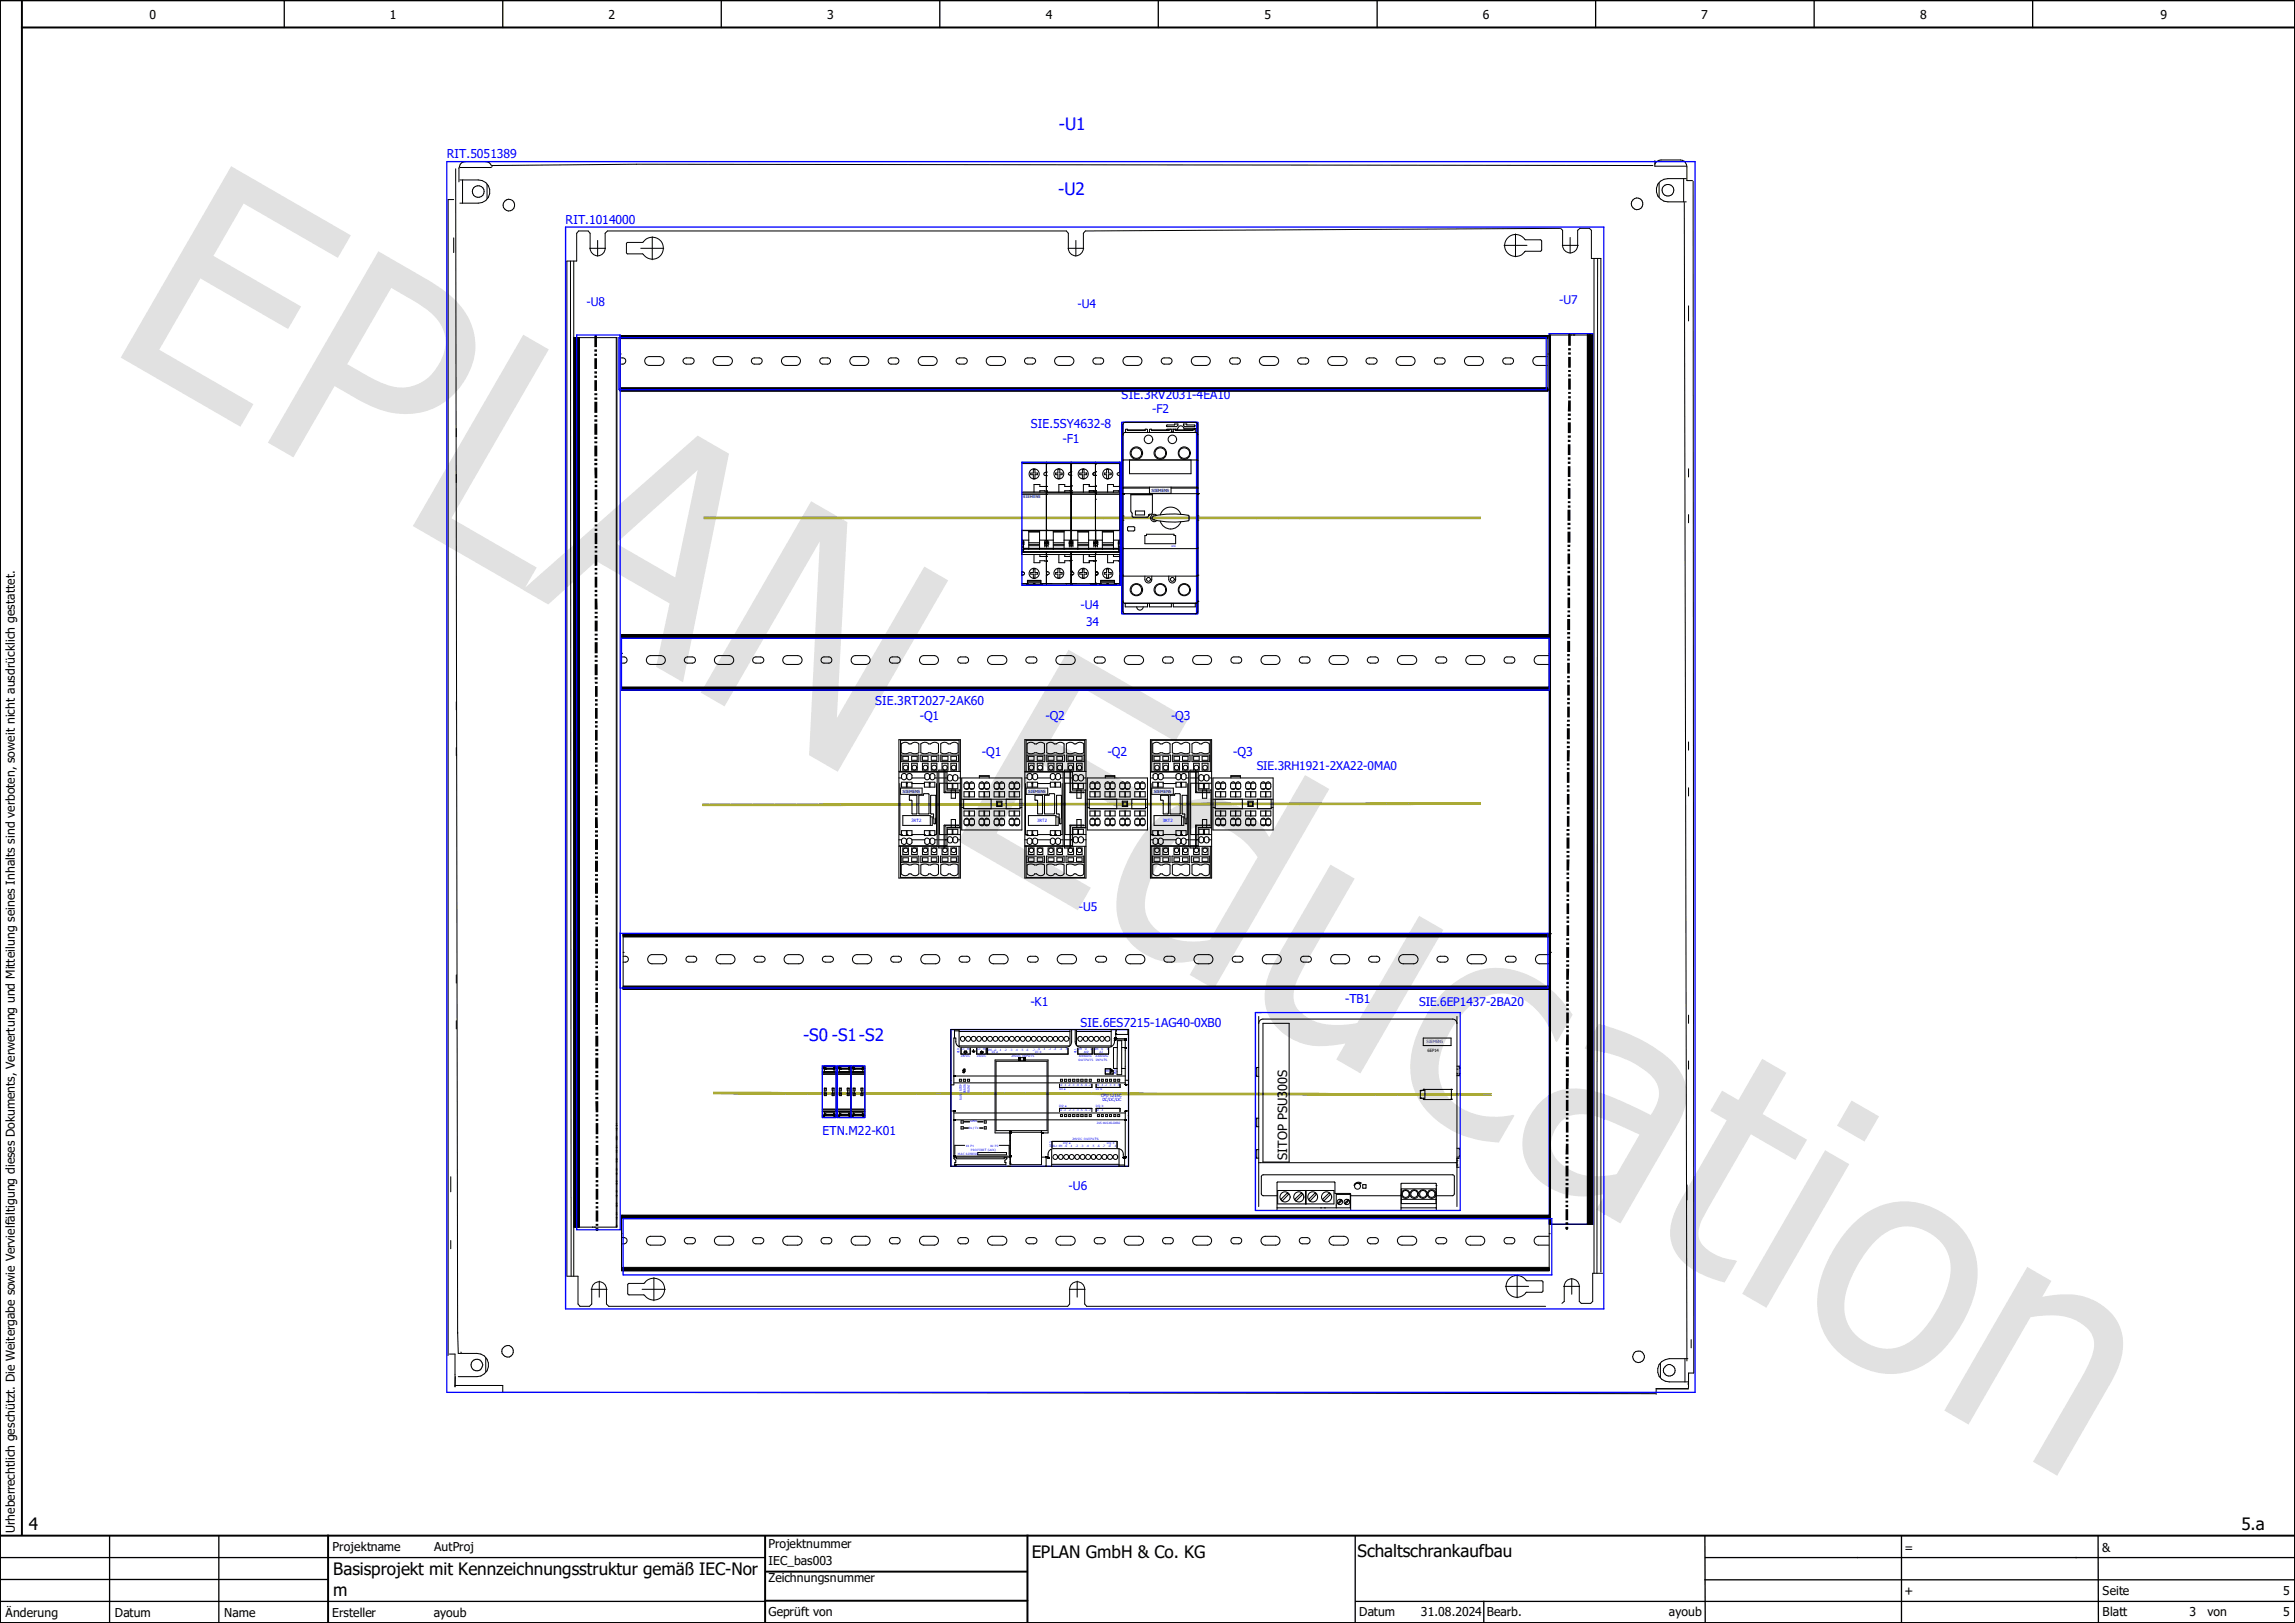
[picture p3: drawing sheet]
<svg xmlns="http://www.w3.org/2000/svg" width="297mm" height="210mm" viewBox="0 0 297 210" stroke-linecap="round" stroke-linejoin="round" font-family="sans-serif">
<defs><g id="words">
<g font-size="2.2" fill="#00f">
<text x="137" y="16.8">-U1</text>
<text x="136.9" y="25.3">-U2</text>
<text x="103.9" y="134.7">-S0 -S1-S2</text>
</g>
<g font-size="2.2">
<text x="3.7" y="198">4</text>
<text x="290.1" y="198">5.a</text>
<text x="43.1" y="203.8">Basisprojekt mit Kennzeichnungsstruktur gemäß IEC-Nor</text>
<text x="133.5" y="201.5">EPLAN GmbH &amp; Co. KG</text>
<text x="175.7" y="201.5">Schaltschrankaufbau</text>
<text x="43.1" y="206.5">m</text>
</g>
<g font-size="1.6">
<text x="19.3" y="2.5">0</text>
<text x="50.5" y="2.5">1</text>
<text x="78.7" y="2.5">2</text>
<text x="107.1" y="2.5">3</text>
<text x="135.3" y="2.4">4</text>
<text x="163.7" y="2.4">5</text>
<text x="191.9" y="2.4">6</text>
<text x="220.2" y="2.4">7</text>
<text x="248.5" y="2.4">8</text>
<text x="279.6" y="2.4">9</text>
<text x="166.6" y="150.1" transform="rotate(-90 166.6 150.1)">SITOP PSU300S</text>
<text x="1.9" y="198.3" transform="rotate(-90 1.9 198.3)">Urheberrechtlich geschützt. Die Weitergabe sowie Vervielfältigung dieses Dokuments, Verwertung und Mitteilung seines Inhalts sind verboten, soweit nicht ausdrücklich gestattet.</text>
<text x="43" y="200.7">Projektname</text>
<text x="56.2" y="200.7">AutProj</text>
<text x="99.4" y="202.5">IEC_bas003</text>
<text x="99.4" y="200.3">Projektnummer</text>
<text x="246.5" y="200.8">=</text>
<text x="272" y="200.8">&amp;</text>
<text x=".7" y="209.3">Änderung</text>
<text x="14.9" y="209.3">Datum</text>
<text x="29" y="209.3">Name</text>
<text x="43" y="209.2">Ersteller</text>
<text x="56.1" y="209.2">ayoub</text>
<text x="99.4" y="209.2">Geprüft von</text>
<text x="99.4" y="204.8">Zeichnungsnummer</text>
<text x="175.9" y="209.2">Datum</text>
<text x="183.9" y="209.2">31.08.2024</text>
<text x="192.4" y="209.2">Bearb.</text>
<text x="216" y="209.2">ayoub</text>
<text x="246.5" y="206.3">+</text>
<text x="272.1" y="209.2">Blatt</text>
<text x="272.1" y="206.3">Seite</text>
<text x="283.3" y="209.2">3</text>
<text x="285.7" y="209.2">von</text>
<text x="295.5" y="209.2">5</text>
<text x="295.5" y="206.3">5</text>
</g>
<g font-size="1.6" fill="#00f">
<text x="57.8" y="20.5">RIT.5051389</text>
<text x="73.2" y="29">RIT.1014000</text>
<text x="145.2" y="51.6">SIE.3RV2031-4EA10</text>
<text x="133.4" y="55.4">SIE.5SY4632-8</text>
<text x="137.5" y="57.3">-F1</text>
<text x="113.2" y="91.2">SIE.3RT2027-2AK60</text>
<text x="119" y="93.1">-Q1</text>
<text x="135.3" y="93.1">-Q2</text>
<text x="151.6" y="93.1">-Q3</text>
<text x="127.1" y="97.8">-Q1</text>
<text x="143.3" y="97.8">-Q2</text>
<text x="159.6" y="97.8">-Q3</text>
<text x="133.3" y="130.2">-K1</text>
<text x="174.1" y="129.8">-TB1</text>
<text x="139.8" y="132.8">SIE.6ES7215-1AG40-0XB0</text>
<text x="106.4" y="146.9">ETN.M22-K01</text>
</g>
<g font-size="1.5" fill="#00f">
<text x="75.9" y="39.5">-U8</text>
<text x="139.4" y="39.9">-U4</text>
<text x="201.8" y="39.3">-U7</text>
<text x="149.1" y="53.4">-F2</text>
<text x="139.8" y="78.8">-U4</text>
<text x="140.5" y="81">34</text>
<text x="162.6" y="99.7">SIE.3RH1921-2XA22-0MA0</text>
<text x="139.6" y="117.9">-U5</text>
<text x="183.7" y="130.1">SIE.6EP1437-2BA20</text>
<text x="138.3" y="153.9">-U6</text>
</g>
<g font-size=".6" fill="#007f7f">
<text x="149" y="63.6">SIEMENS</text>
<text x="116.8" y="102.6">SIEMENS</text>
<text x="133.1" y="102.6">SIEMENS</text>
<text x="149.3" y="102.6">SIEMENS</text>
<text x="184.6" y="135">SIEMENS</text>
</g>
<g font-size=".6" fill="#00f">
<text x="118" y="106.3">3RT2</text>
<text x="134.2" y="106.3">3RT2</text>
<text x="150.5" y="106.3">3RT2</text>
<text x="142.5" y="141.9">CPU 1215C</text>
<text x="142.7" y="142.5">DC/DC/DC</text>
</g>
<text font-size=".6" x="184.7" y="136.2">6EP14</text>
<text font-size=".5" fill="#007f7f" x="132.4" y="64.4">SIEMENS</text>
<g font-size=".4" fill="#00f">
<text x="124.2" y="136.3" transform="rotate(-90 124.2 136.3)">X10</text>
<text x="124.3" y="136.7">24VDC</text>
<text x="124.4" y="135.9">L+</text>
<text x="125.2" y="135.9">M</text>
<text x="126.4" y="136.7">24VDC</text>
<text x="126.5" y="135.9">L+</text>
<text x="127.3" y="135.9">M</text>
<text x="127.8" y="136">1M .0</text>
<text x="128.4" y="136.3">DI a</text>
<text x="129.3" y="136">.1</text>
<text x="130" y="136">.2</text>
<text x="130.7" y="136">.3</text>
<text x="130.9" y="136.7">24VDC INPUTS</text>
<text x="131.4" y="136">.4</text>
<text x="132.1" y="136">.5</text>
<text x="132.8" y="136">.6</text>
<text x="133.6" y="136">.7</text>
<text x="134" y="136.3">DI b</text>
<text x="134.3" y="135.9">.0</text>
<text x="135" y="135.9">.1</text>
<text x="135.7" y="135.9">.2</text>
<text x="136.4" y="135.9">.3</text>
<text x="137.1" y="135.9">.4</text>
<text x="137.8" y="135.9">.5</text>
<text x="139.3" y="136.3" transform="rotate(-90 139.3 136.3)">X11</text>
<text x="139.5" y="135.9">2M</text>
<text x="139.6" y="137.2">O UTPUTS</text>
<text x="139.7" y="136.8">ANALO G</text>
<text x="140.3" y="136.3">AQ</text>
<text x="140.4" y="135.9">0</text>
<text x="141.1" y="135.9">1</text>
<text x="141.6" y="135.9">3M</text>
<text x="141.8" y="136.8">ANALO G</text>
<text x="141.8" y="137.2">INPUTS</text>
<text x="142.3" y="136.3">AI</text>
<text x="142.5" y="135.9">0</text>
<text x="143.3" y="135.9">1</text>
<text x="124.5" y="142.4" transform="rotate(-90 124.5 142.4)">RUN / STOP</text>
<text x="125" y="141.5" transform="rotate(-90 125 141.5)">ERROR</text>
<text x="125.5" y="141.4" transform="rotate(-90 125.5 141.4)">MAINT</text>
<text x="137.1" y="143.3">DQ a</text>
<text x="137.1" y="141.1">DI a</text>
<text x="137.1" y="143.8">.0 .1 .2 .3 .4 .5 .6 .7</text>
<text x="137.2" y="140.6">.0 .1 .2 .3 .4 .5 .6 .7</text>
<text x="141.8" y="141.1">DI b</text>
<text x="141.8" y="143.3">DQ b</text>
<text x="141.9" y="143.8">.0 .1</text>
<text x="141.9" y="140.6">.0 .1 .2 .3 .4 .5</text>
<text x="143.1" y="138.7">MC</text>
<text x="144.5" y="139" transform="rotate(-90 144.5 139)">X50</text>
<text x="124" y="149.4">MAC ADRESS</text>
<text x="125.1" y="148.4">X1 P1</text>
<text x="125.4" y="146">Rx / Tx</text>
<text x="125.6" y="145.2">LINK</text>
<text x="125.6" y="148.9">PROFINET (LAN)</text>
<text x="128.2" y="148.4">X1 P2</text>
<text x="136.1" y="148.4" transform="rotate(-90 136.1 148.4)">X12</text>
<text x="136.2" y="148.5">4L+ 4M .0</text>
<text x="137.6" y="148.1">DQ a</text>
<text x="138.5" y="148.5">.1</text>
<text x="138.8" y="147.6">24VDC O UTPUTS</text>
<text x="139.2" y="148.5">.2</text>
<text x="139.9" y="148.5">.3</text>
<text x="140.6" y="148.5">.4</text>
<text x="141.3" y="148.5">.5</text>
<text x="141.9" y="145.4">215-1AG40-0XB0</text>
<text x="142" y="148.5">.6</text>
<text x="142.7" y="148.5">.7</text>
<text x="143.3" y="148.1">DQ b</text>
<text x="143.4" y="148.5">.0</text>
<text x="144.1" y="148.5">.1</text>
</g>
<text font-size=".3" fill="#00f" x="151.6" y="70.8">3RV2</text>
</g></defs>
<path d="M176.8 33.3l-176.8 176.8M0 160.4l70.2 49.6M-.1 210l.1 .1" fill="none" stroke="#fff" stroke-width=".13"/>
<g fill="none" stroke="#000" stroke-width=".17">
<path d="M36.8 0v3.6M65.1 0v3.6M93.3 0v3.6M121.6 0v3.6M149.9 0v3.6M178.2 0v3.6M206.5 0v3.6M234.8 0v3.6M263.1 0v3.6M14.2 198.7v11.3M28.3 198.7v11.3M175.4 198.8v11.2"/>
<path d="M220.6 198.8l.1 11M246.1 198.8v11.2M271.5 198.8l.1 11.1M0 207.2h99M0 201.5h99M0 204.4h42.5M175.5 207.2h121.5M192 207.2v2.8M220.6 204.4h76.4M220.6 201.5h76.4"/>
</g>
<path d="M0 0h297v210h-297zM2.8 3.6h294.2M2.8 0v198.7M0 198.7h297M42.5 198.7v11.3M99 198.8v11.1M133 198.7v11.3M99 203.4h33.9M99.1 207.1h33.9" fill="none" stroke="#000" stroke-width=".25"/>
<path d="M29.9 21.5l15.5 9-1.7 2.9-12.2-7.1-3.9 6.8 11.4 6.6-1.7 2.9-11.4-6.6-5.3 9.3 12.2 7-1.7 2.9-15.5-8.9zM49 32.5l6.2 3.6a13 13 0 0 1 5.6 5.3 7.9 7.9 0 0 1-.8 8.1 9 9 0 0 1-11.1 3.4l-.6-.2a38.5 38.5 0 0 1-5-2.7l-5.3 9.2-3.3-1.9zM50.6 37.3l-5.7 9.8 2.3 1.3a10.2 10.2 0 0 0 5 1.7 5.8 5.8 0 0 0 5.1-4 4.8 4.8 0 0 0-1.8-5.8l-1.6-1.2zM67.7 43.3l3.3 1.9-12.6 21.9 11.1 6.3-1.7 3-14.4-8.3zM67.6 76.3l22.7-19.9 4 2.3-5.9 29.6-3.5-2 1.8-8.2-9.5-5.5-6.2 5.6zM79.7 70.3l7.7 4.4 2.9-13.9zM105 64.9l4.7 2.7-1.4 25.3 11.3-19.6 3.1 1.8-14.3 24.8-3.7-2.2 1.4-27.6-12.3 21.3-3.1-1.8zM138.3 84.1l15.5 8.9-1.7 2.9-12.2-7-3.9 6.8 11.3 6.5-1.6 2.9-11.4-6.5-5.3 9.2 12.2 7.1-1.7 2.9-15.5-9zM149.4 106.4a9.5 9.5 0 0 1 9.3-2.7 9.8 9.8 0 0 1 5.6 4.6l4.6-8 3.1 1.8-14.9 25.9-3.1-1.8 1.1-1.9a9.1 9.1 0 0 1-7.5-1.2 7.2 7.2 0 0 1-3-7.5 18 18 0 0 1 4.8-9.2zM152.1 108.8a15.1 15.1 0 0 0-3.9 7.8 4.5 4.5 0 0 0 3.2 4.7 9.6 9.6 0 0 0 5.2 .3l6.2-10.7a9.3 9.3 0 0 0-5.7-4.1 5.9 5.9 0 0 0-5 2zM172.2 111.9l3.1 1.8-6.4 11.1a9.6 9.6 0 0 0-1.5 4 3 3 0 0 0 1.7 2.8 8.3 8.3 0 0 0 6 .9l.5-.1 8.1-13.9 3.1 1.8-10.7 18.6-3.2-1.8 1.2-2.1a10.2 10.2 0 0 1-6.6-.4 6.3 6.3 0 0 1-3.4-8.3l1.1-2.4zM186.7 128.5a9.3 9.3 0 0 1 9.4-2.9 12.8 12.8 0 0 1 7.4 5.7l-2 3.5-.2-.1a9.9 9.9 0 0 0-4.8-5.7 6 6 0 0 0-6.6 1.5 12.9 12.9 0 0 0-3.7 7.4 5.7 5.7 0 0 0 4 6 9.8 9.8 0 0 0 5.6 .4l.2 .1-2 3.5a12.6 12.6 0 0 1-9.9-4.9 9.1 9.1 0 0 1-.9-8.8 17.9 17.9 0 0 1 3.5-5.7zM201.9 145.2a3.9 3.9 0 0 0-.9 4.2 6.5 6.5 0 0 0 6.1 2.8l2.1-.3 3-5.1-1.9-.8a15.4 15.4 0 0 0-5.6-1.8h-.4a3.2 3.2 0 0 0-2.4 1zM206.9 132.5a21.8 21.8 0 0 1 9.6 4.9 6.1 6.1 0 0 1 .9 7.7l-7.7 13.2-3.1-1.8 1.1-2-.3 .1a9.5 9.5 0 0 1-8-1.7 6.6 6.6 0 0 1-1.1-9.1 6.3 6.3 0 0 1 6.8-2.8 28.7 28.7 0 0 1 7.8 2.9l.7 .4a4.3 4.3 0 0 0 .9-3.8 5.8 5.8 0 0 0-2.7-2.7 16.4 16.4 0 0 0-6.5-2l-.2-.1zM222.9 141.1l2.1 1.2 3.1-5.3 3.1 1.8-3.1 5.4 5.8 3.3-1.5 2.6-5.8-3.3-5.1 8.9a12.2 12.2 0 0 0-1.6 3.4 2.61 2.61 0 0 0 1.5 2.9 6.9 6.9 0 0 0 3.2 1.1l.2 .1-1.6 2.8-1.2-.4a10.4 10.4 0 0 1-4.9-3.1 5.4 5.4 0 0 1-.4-5.7l.8-1.5 6-10.3-2.2-1.3zM236.2 148.8l3.1 1.8-10.7 18.6-3.1-1.8zM239.6 142.4l3.6 2.1-1.9 3.2-3.6-2zM239.5 158.6a9.1 9.1 0 0 1 12.5-1.3 9 9 0 0 1 3.5 10.5 16.9 16.9 0 0 1-5.9 8.5 8.8 8.8 0 0 1-9.7 .1 8.9 8.9 0 0 1-4.5-10.2 17.5 17.5 0 0 1 4.1-7.6zM242.6 160.7a15.1 15.1 0 0 0-3.9 7.7 5.6 5.6 0 0 0 6.9 6 8.5 8.5 0 0 0 4.5-4 12.4 12.4 0 0 0 2.3-6.3 5.6 5.6 0 0 0-6.2-5.4 6.1 6.1 0 0 0-3.6 2zM262.4 163.9l3.1 1.9-1.2 2a9.7 9.7 0 0 1 7.1 .7 6.2 6.2 0 0 1 2.9 7.9l-1.1 2.5-7 12.1-3.1-1.9 6.1-10.5a11.7 11.7 0 0 0 1.8-4.5 3.3 3.3 0 0 0-2.1-3.1 9.3 9.3 0 0 0-6.1-.5l-8 13.8-3.2-1.8z" fill="#e1e1e1"/>
<g fill="none" stroke="#969600" stroke-width=".17">
<path d="M91.1 66.9h100.5M91.1 67.1h100.5M93.3 66.9v.2M96.1 66.9v.2M98.9 66.9v.2M101.8 66.9v.2M104.6 66.9v.2M107.4 66.9v.2M110.2 66.9v.2M113.1 66.9v.2M115.9 66.9v.2M118.7 66.9v.2"/>
<path d="M121.5 66.9v.2M124.4 66.9v.2M127.2 66.9v.2M130 66.9v.2M132.8 66.9v.2M135.7 66.9v.2M138.5 66.9v.2M141.4 66.9v.2M144.2 66.9v.2M147 66.9v.2M149.8 66.9v.2M152.7 66.9v.2"/>
<path d="M155.5 66.9v.2M158.3 66.9v.2M161.2 66.9v.2M164 66.9v.2M166.8 66.9v.2M169.6 66.9v.2M172.5 66.9v.2M175.3 66.9v.2M178.1 66.9v.2M180.9 66.9v.2M183.8 66.9v.2M186.6 66.9v.2"/>
<path d="M189.4 66.9v.2M93.2 104.1v.1M96 104.1v.1M98.8 104.1v.1M101.6 104.1v.1M104.5 104.1v.1M107.3 104v.2M110.2 104v.2M113 104v.2M115.8 104v.2M118.6 104v.2M121.5 104v.2"/>
<path d="M124.3 104v.2M127.1 104v.2M130 104v.2M132.8 104v.2M135.6 104v.1M138.4 104v.1M141.3 104v.1M144.1 104v.1M146.9 104v.1M149.7 104v.1M152.6 104v.1M155.4 103.9v.2"/>
<path d="M158.2 103.9v.2M161 103.9l.1 .2M163.9 103.9v.2M166.7 103.9v.2M169.5 103.9v.2M172.4 103.9v.2M175.2 103.9v.2M178 103.9v.2M180.8 103.9v.2M183.7 103.9v.2M186.5 103.9v.2M189.4 103.9v.2"/>
<path d="M191.6 103.9l-100.7 .2M191.6 104.1l-100.7 .1M92.3 141.4l100.7 .1M92.3 141.5l100.7 .2M94.6 141.4v.1M97.4 141.4v.2M100.2 141.4v.2M103.1 141.4v.2M105.9 141.4v.2M108.8 141.4v.2M111.5 141.4v.2M114.4 141.4v.2"/>
<path d="M117.2 141.4v.2M120.1 141.4v.2M122.9 141.4v.2M125.7 141.4v.2M128.5 141.4v.2M131.4 141.4v.2M134.2 141.4v.2M137 141.4v.2M139.8 141.4v.2M142.7 141.4v.2M145.5 141.4v.2M148.3 141.5v.1"/>
<path d="M151.2 141.5v.1M154 141.5v.1M156.8 141.5v.1M159.6 141.5v.1M162.5 141.5v.1M165.3 141.5v.1M168.1 141.5v.2M170.9 141.5v.2M173.8 141.5v.2M176.6 141.5v.2M179.5 141.5v.2M182.3 141.5v.2"/>
<path d="M185.1 141.5v.2M187.9 141.5v.2M190.8 141.5v.2"/>
</g>
<g fill="none" stroke="#000" stroke-width=".13">
<path d="M58.7 25.8h-.7v149.6M58.7 30.8v1.9M59 21.8l.2 150.8M59.5 23.3h2.4a1.5 1.5 0 0 1 1.5 1.5 1.5 1.5 0 0 1-1.5 1.5h-2.4M59.5 21.7h4.1M59.9 23.3v3M63 23.8v1.9M63.6 21.4a.77 .77 0 0 0-.8-.5h-2.5l-.5 .1-.2 .3-.2 .5v1.7M73.8 33.8l.1 131.3M74.3 33.8v131.3M76.3 32.1h2.1M77.3 31.1v2"/>
<path d="M81.1 31.4h2a1.43 1.43 0 0 1 2.5 0 1.43 1.43 0 0 1-1.2 2.1 1.83 1.83 0 0 1-1.3-.6l-2-.1zM82.9 32.1h3M84.4 30.6v3M138.2 32.1h2.1M139.2 31.1v2M194.6 31.7h3M195.3 30.6a1.54 1.54 0 0 1 2.1 .4h1.9l.2 .2v1.3h-2.1a1.45 1.45 0 0 1-2 .5 1.45 1.45 0 0 1-.4-2.1zM196.1 30.3v2.9M201.9 29.5l-61.4 .4-.3 .3v1.9a.97 .97 0 0 1-1 1 .97 .97 0 0 1-.9-1v-1.9l-.3-.3h-59.4l-.3 .3v1.9a.97 .97 0 0 1-1 1 .97 .97 0 0 1-.9-1v-1.9l-.3-.3h-1.2l-.3 .3v3.6h-1.2v131.3h1.4v3.6l.3 .3h1.2l.3-.3v-1.9a.95 .95 0 0 1 .9-.9 .95 .95 0 0 1 1 .9v1.9l.3 .3h59.4l.2-.3v-1.9a.97 .97 0 0 1 1-.9 .97 .97 0 0 1 1 .9v1.9l.2 .3h59.4M202 29.5l.2 .3v1.9a.97 .97 0 0 0 1 1 .97 .97 0 0 0 1-1v-1.9l.3-.3h1.2l.3 .3v3.6h1.2v131.2M202.2 31.7h2.1M203.2 30.7v2.1"/>
<path d="M206.3 33.4v131.4M206.8 33.4l-.1 131.4M213.9 21.4l-131.5-.1-18.7 .1v.2M214.2 20.8v.7h4M214.2 21.3a.88 .88 0 0 1 .8-.6h2.5a.85 .85 0 0 1 .8 .9v1.8h.7M214.7 23.7v1.8M217.9 23.1v3M218 26.2l.3 149.9M218.2 23.1h-2.3a1.5 1.5 0 0 0-1.5 1.5 1.5 1.5 0 0 0 1.5 1.5h2.3M218.5 39.6v1.9M219.1 23.5l.1 154.2h-.7v2M59.1 55.5v1"/>
<path d="M74.3 43.7h5.5v115.1h-5.5M74.3 43.7v115.1M74.4 43.7v115.1M74.5 43.7v115.1M74.6 43.7v115.1M74.7 43.7v115.1M74.8 43.7v115.1M74.9 43.7v115.1M75 43.7v115.1M79.8 43.7v115.1M80.3 46.3h.3a.4 .4 0 0 1 .4 .4 .4 .4 0 0 1-.4 .4h-.3M80.3 43.4h.1"/>
<path d="M80.3 45.8h.1M80.3 43.4h120M80.3 43.6h120M80.3 43.4v7.2h120v-7.2M80.3 43.5h120M80.3 43.7h120M80.3 43.8h120M80.3 50.4h120M80.3 50.5h120M80.3 50.3h120M80.3 50.2h120M83.5 46.4l.2-.2 .3-.1h1.3a.57 .57 0 0 1 .6 .6 .57 .57 0 0 1-.6 .6h-1.3a.58 .58 0 0 1-.5-.9z"/>
<path d="M88.5 46.5a1.06 1.06 0 0 1 1.3 0 .42 .42 0 0 1-.4 .6h-.6a.42 .42 0 0 1-.3-.6zM92.4 46.4l.2-.2 .3-.1h1.3a.57 .57 0 0 1 .6 .6 .57 .57 0 0 1-.6 .6h-1.3a.58 .58 0 0 1-.5-.9zM97.3 46.5l.3-.2h.7a.4 .4 0 0 1 .3 .4 .4 .4 0 0 1-.3 .4h-.7a.42 .42 0 0 1-.3-.6zM101.2 46.4l.2-.2 .3-.1h1.3a.57 .57 0 0 1 .6 .6 .57 .57 0 0 1-.6 .6h-1.3a.58 .58 0 0 1-.5-.9zM106.1 46.5l.4-.2h.6a.4 .4 0 0 1 .4 .4 .4 .4 0 0 1-.4 .4h-.6a.42 .42 0 0 1-.4-.6zM110.3 46.2l1.6-.1a.57 .57 0 0 1 .5 .6 .57 .57 0 0 1-.5 .6h-1.4a.58 .58 0 0 1-.5-.4 .58 .58 0 0 1 .3-.7zM115 46.5l.3-.2h.7a.4 .4 0 0 1 .3 .4 .4 .4 0 0 1-.3 .4h-.7a.42 .42 0 0 1-.3-.6zM119.1 46.2l1.6-.1a.57 .57 0 0 1 .6 .6 .57 .57 0 0 1-.6 .6h-1.3a.58 .58 0 0 1-.6-.4 .58 .58 0 0 1 .3-.7zM123.8 46.5a1.06 1.06 0 0 1 1.3 0 .42 .42 0 0 1-.3 .6h-.6a.42 .42 0 0 1-.4-.6zM127.7 46.4l.2-.2 .3-.1h1.3a.57 .57 0 0 1 .6 .6 .57 .57 0 0 1-.6 .6h-1.3a.58 .58 0 0 1-.5-.9zM132.2 60h3.2M132.2 59.8h3.2"/>
<path d="M132.6 46.5a1.07 1.07 0 0 1 1.4 0 .42 .42 0 0 1-.4 .6h-.6a.42 .42 0 0 1-.4-.6zM135.4 60h.1M135.4 59.8h.1M135.4 59.8v11M135.5 60h9.4M135.5 59.8h3.1v8.8M136.6 46.4l.2-.2 .3-.1h1.3a.57 .57 0 0 1 .6 .6 .57 .57 0 0 1-.6 .6h-1.3a.58 .58 0 0 1-.5-.9zM138.6 60h.1M138.6 59.9h.1M141.5 46.5l.3-.2h.7a.4 .4 0 0 1 .3 .4 .4 .4 0 0 1-.3 .4h-.7a.42 .42 0 0 1-.3-.6zM141.8 59.9h.1M141.8 59.8v11"/>
<path d="M144.9 59.8v12M144.9 59.8h-6.3v8.8M144.9 59.8v1.3M144.9 60h.1M145.3 59.6l.1-.1h9.5l.1 .1M145.4 54.7h.2h9.1l.3 .1v24.3l-.1 .3h-9.3l-.2-.1-.1-24.4zM145.6 56l-.2 .1-.1 .2M145.6 56h.1M145.6 56h9.1M145.6 46.2l1.6-.1a.57 .57 0 0 1 .6 .6 .57 .57 0 0 1-.6 .6h-1.3a.58 .58 0 0 1-.6-.4 .58 .58 0 0 1 .3-.7zM145.7 56v-.5h.2v.2h2.3v-.2h.2l.1 .1v.4M145.9 55.6h2.3"/>
<path d="M146.2 59.5v1.8h7.9v-1.8M148.8 55.8h.1M149 55.6h2.3M150.3 46.5l.4-.2h.6a.4 .4 0 0 1 .4 .4 .4 .4 0 0 1-.4 .4h-.6a.42 .42 0 0 1-.4-.6zM151 55.6h.1M151 55h1v-.1h.4v.1l-.1 .2h-1.3zM151.3 55.5v.2h-2.3v-.2h-.2v.1v.4M151.5 55.5l.1 .1v.4M151.6 55.8h.2M151.8 55.8h.1M151.9 55.5l-.1 .1v.4M152.1 55.5v.2h2.3v-.2"/>
<path d="M152.1 55.6h2.3M153.2 54.9h.4v.1h1v.1v.1h-1.3l-.1-.2zM154.5 46.2l1.6-.1a.57 .57 0 0 1 .5 .6 .57 .57 0 0 1-.5 .6h-1.4a.58 .58 0 0 1-.5-.4 .58 .58 0 0 1 .3-.7zM154.6 55.5v-.1h-1.4a.41 .41 0 0 0-.5-.3 .41 .41 0 0 0-.3 .4h-1.4v.1M154.6 55.5h-1.4v.1M154.6 55.5l.1 .1v.4M154.6 55.5h.1M154.7 56h.1M154.7 56h.2l.1 .3M159.2 46.5l.3-.2h.6a.4 .4 0 0 1 .4 .4 .4 .4 0 0 1-.4 .4h-.6a.42 .42 0 0 1-.3-.6zM163.1 46.4l.2-.2 .3-.1h1.3a.57 .57 0 0 1 .6 .6 .57 .57 0 0 1-.6 .6h-1.3a.58 .58 0 0 1-.5-.9zM168 46.5a1.06 1.06 0 0 1 1.3 0 .42 .42 0 0 1-.3 .6h-.6a.42 .42 0 0 1-.4-.6z"/>
<path d="M171.9 46.4l.2-.2 .3-.1h1.3a.57 .57 0 0 1 .6 .6 .57 .57 0 0 1-.6 .6h-1.3a.58 .58 0 0 1-.5-.9zM176.8 46.5a1.07 1.07 0 0 1 1.4 0 .42 .42 0 0 1-.4 .6h-.6a.42 .42 0 0 1-.4-.6zM180.8 46.4l.2-.2 .3-.1h1.3a.57 .57 0 0 1 .5 .6 .57 .57 0 0 1-.5 .6h-1.3a.58 .58 0 0 1-.5-.9zM185.7 46.5l.3-.2h.6a.4 .4 0 0 1 .4 .4 .4 .4 0 0 1-.4 .4h-.6a.42 .42 0 0 1-.3-.6zM189.8 46.2l1.6-.1a.57 .57 0 0 1 .6 .6 .57 .57 0 0 1-.6 .6h-1.3a.58 .58 0 0 1-.6-.4 .58 .58 0 0 1 .3-.7zM194.5 46.5l.4-.2h.6a.4 .4 0 0 1 .4 .4 .4 .4 0 0 1-.4 .4h-.6a.42 .42 0 0 1-.4-.6zM200.2 46.1h-1.3a.57 .57 0 0 0-.5 .6 .57 .57 0 0 0 .5 .6h1.3M200.3 43.4h.1M200.3 45.8h.1M200.5 43.3h5.6v115.1h-5.6zM200.5 56.1h.2M200.5 56.5h.2"/>
<path d="M200.5 46.3h.2M200.5 46.1h.2M200.5 44.6h.2M200.5 45h.2M200.5 49h.2M200.5 49.2h.2M200.5 51.9h.2M200.5 52.1h.2M200.5 54.9h.2M200.5 54.7h.2M200.5 53.2h.2M200.5 53.6h.2"/>
<path d="M200.5 47.5h.2M200.5 47.9h.2M200.5 50.3h.2M200.5 50.8h.2M200.5 43.4h.2M200.5 55.9h.2M200.5 56.7h.2M200.5 46.4h.2M200.5 46h.2M200.5 44.4h.2M200.5 45.2h.2M200.5 48.9h.2"/>
<path d="M200.5 49.3h.2M200.5 51.7h.2M200.5 52.2h.2M200.5 55.1h.2M200.5 54.6h.2M200.5 53h.2M200.5 53.8h.2M200.5 47.2h.2M200.5 48h.2M200.5 50.1h.2M200.5 50.9h.2M200.5 43.6h.2"/>
<path d="M200.7 43.3v115.1M203.7 43.3h.1M205.4 43.3v115.1M205.5 43.3v115.1M205.6 43.3v115.1M205.7 43.3v115.1M205.8 43.3v115.1M205.9 43.3v115.1M206 43.3v115.1M206.1 43.3v115.1M59.1 61.4v1M132.2 74.5h.1"/>
<path d="M132.2 74h.1M132.2 71.2h.1M132.2 68.6h.1M132.2 71.4h.1M132.2 68.6h12.8l-.1 3.2M132.2 71.7v.1M132.2 68.7h.1M132.2 70.1l.3 .1M132.2 70.4h.1M132.2 71.1h.3M132.2 71.4h6.4M132.2 70h.1"/>
<path d="M132.2 70.8h.1M132.2 63.8h3.2M132.2 64h3.2M132.2 63.7h3.2M132.2 75.5h.8M132.2 75.7h.7M132.2 74v.5M132.2 68.7h6.4M132.2 69.9h.9M132.2 70h.3v1.4M132.2 68.6v3.2M132.2 70.8h.3"/>
<path d="M132.2 70.4h.3M132.2 70.3h.3M132.2 71.2h.3M132.2 71.4h12.8M132.2 71.8h6.4M132.3 74l.3 .2v.1l-.3 .1M132.5 70.1h.1M132.5 70.4h.1M132.5 71h.1M132.5 71.4h.1M132.5 71h12.3M132.9 75.7h.1"/>
<path d="M133 75.5h.1M133 75.6h.1M133 75.3h1.7M133 75.1h1.7v.6h-1.6h-.1zM133 75.1h1.7M133 75.6h.7M133 75.6l-.1 .1M133.1 68.7v2.4M133.1 68.8h1.4M133.1 70.6h1.4M133.1 70.2h1.4M133.1 70.4h1.4"/>
<path d="M133.7 60.7h.2v.5h.4v.2h-.4v.5h-.2v-.5h-.3v-.2h.3zM133.7 73.6h.2v.5h.4v.2h-.4v.5h-.2v-.5h-.3v-.2h.3zM133.7 75.5h.2M133.7 75.7h.2M133.7 75.6v.1M133.8 75.5l-.1 .1M133.8 71.8v1h.8v-.2h.8M133.9 75.5v.1M133.9 75.6h.8M133.9 75.6v.1M134.5 69.9h1.8M134.5 68.7v2.4"/>
<path d="M134.6 71.8v.2h.8M134.7 75.5h.1M134.7 75.6h.1M134.7 75.5h.7M134.7 75.6v.1M134.7 75.7h.1M134.7 75.7h.7M134.8 75.7h.1M135.2 72h.1M135.2 62.9h.1M135.2 70.1h.1M135.2 70.4h.1"/>
<path d="M135.2 70.8v-.8h.4v.8M135.2 70.2h.4M135.2 70.4h.4M135.2 70.3h.4M135.2 70.6h.4M135.4 64h.1M135.4 63.7h.1M135.4 74h.1M135.4 61.6h.1M135.4 75.5h.1M135.4 74.4h.1M135.4 61.1h.1"/>
<path d="M135.4 63.8h.1M135.4 61.1a.25 .25 0 0 0-.2 .1 .25 .25 0 0 0 0 .3l.2 .1M135.4 75.7h.1M135.4 62.9h.1M135.4 63.5h.1M135.4 72.6h.1M135.4 72h.1M135.4 74h.2l.2 .2v.1l-.4 .1M135.4 68.6h.1M135.4 71.4h.1M135.4 71.4v.3M135.4 68.7h.1"/>
<path d="M135.4 70.1h.1M135.4 70.4h.1M135.4 70h.1M135.4 71.8v3.9M135.4 62.9h-.8v-.2h-.8v1M135.4 63.5h-.8v.2M135.5 63.7h9.4M135.5 75.5h3.1M135.5 75.7h3.1M135.5 63.8h3.1M135.5 63.9h3.1M135.6 70.1h.1"/>
<path d="M135.6 70.4h.1M136.3 68.7v2.4M136.3 68.8h1.4M136.3 70.6h1.4M136.3 70.2h1.4M136.3 70.4h1.4M136.9 73.6h.3v.5h.3v.2h-.3l-.1 .5h-.2v-.5h-.3v-.2h.3zM136.9 60.7h.3v.5h.3v.2h-.3l-.1 .5h-.2v-.5h-.3v-.2h.3zM137 71.8v1h.8v-.2h.8M137.7 69.9h.9M137.7 68.7v2.4M137.8 71.8v.2h.6"/>
<path d="M138.4 70.1h.1M138.4 70.4h.1M138.4 70.2h.4M138.4 70.8v-.8h.5v.8M138.4 70.4h.2M138.4 70.3h.2M138.4 70.6h.5M138.4 72.6h.1M138.4 62.9h.1M138.4 63.5h.1M138.6 61.1h-.2l-.1 .2 .3 .2M138.6 61.5h.1"/>
<path d="M138.6 61h.1M138.6 63.7v.1M138.6 61v.1M138.6 62.9h.1M138.6 63.5h.1M138.6 72.5h.1M138.6 63.8h.1M138.6 63.7h.1M138.6 75.6h.1M138.6 73.9h.1M138.6 74.4h.1M138.6 75.5h.1"/>
<path d="M138.6 63.9h.1M138.6 68.6h.1M138.6 71.4h.1M138.6 71.8h.1M138.6 68.7h.1M138.6 68.7h3.2M138.6 70.4h.1M138.6 70.4h.2M138.6 71.4h3.2M138.6 70h.1M138.6 62.9h-.8v-.2h-.8v1M138.6 63.5h-.8v.2"/>
<path d="M138.6 68.6v2.2M138.6 71.4v.4M138.6 71.8v3.8M138.6 63.6h.1M138.6 74l.4 .2-.1 .1-.3 .1M138.6 74h.1M138.6 63.8h6.3M138.6 64h6.3M138.6 75.5h3.9l.1 .2h1.6M138.6 75.7h3.9M138.6 74.3h.1M138.6 69.9h.9"/>
<path d="M138.6 70.3h.2M138.6 71.8h3.2M138.7 74h.1M138.7 74.3h.1M138.9 70.1v.3M139.5 68.7v2.4M139.5 68.8h1.4M139.5 70.6h1.4M139.5 70.2h1.4M139.5 70.4h1.4M140.1 73.6h.2v.5h.3v.2h-.3v.5h-.2v-.5h-.4v-.2h.4zM140.1 60.7h.2v.5h.3v.2h-.3v.5h-.2v-.5h-.4v-.2h.4z"/>
<path d="M140.2 71.8v1h.8v-.2h.8M140.9 69.9h.9M140.9 68.7v2.4M141 71.8v.2h.8M141.6 72h.1M141.6 62.9h.1M141.6 70.1h.1M141.6 70.4h.1M141.6 70.2h.4M141.6 70.8v-.8h.4v.8M141.6 70.4h.2M141.6 70.3h.2"/>
<path d="M141.6 70.6h.4M141.7 61.1l-.2 .1-.1 .1 .1 .2h.2M141.7 61.5h.1M141.8 63.9h.1M141.8 63.6h.1M141.8 61.5h.1M141.8 61h.1M141.8 75.5h.1M141.8 64.6h.1M141.8 63.8h.1M141.8 61l-.1 .1M141.8 75.6h.1"/>
<path d="M141.8 62.9h.1M141.8 63.5h.1M141.8 72.6h.1M141.8 60h.1M141.8 63.7h.1M141.8 74h.1M141.8 74.4h.1M141.8 64h.1M141.8 68.6h.1M141.8 71.4h.1M141.8 71.8h.1M141.8 68.7h3.2"/>
<path d="M141.8 68.7h.1M141.8 70.4h.1M141.8 70.4h.2M141.8 71.4h3.2M141.8 70h.1M141.8 62.9h-.8v-.2h-.8v1M141.8 63.5h-.8v.2M141.8 71.4v.4M141.8 71.8v3.8M141.8 74l.3 .1v.1v.1l-.3 .2M141.8 68.6v2.2M141.8 69.9h.9"/>
<path d="M141.8 70.3h.2M141.8 71.8h3.1M141.9 74l.2 .2-.2 .2M141.9 74h.1M141.9 74.3h.1M141.9 74.3l-.1 .1M142 70.1h.1M142 70.4h.1M142.4 75.7h.1M142.5 75.7h.1M142.5 75.3h1.7M142.5 75.7v-.6h1.7v.6"/>
<path d="M142.5 75.1h1.7M142.5 75.6h.8M142.7 68.7v2.4M142.7 68.8h1.4M142.7 70.6h1.4M142.7 70.2h1.4M142.7 70.4h1.4M143.2 60.7h.3v.5h.3v.2h-.3v.5h-.3v-.5h-.3v-.2h.3zM143.2 73.6h.3v.5h.3v.2h-.3v.5h-.3v-.5h-.3v-.2h.3zM143.3 75.5h.1M143.3 75.7h.2M143.3 75.6v.1"/>
<path d="M143.3 75.5v.1M143.3 71.8v1h.8v-.2h.8M143.4 75.5l.1 .1M143.5 75.6h.7M143.5 75.6v.1M144.1 71.8v.2h.8M144.1 68.7v2.4M144.1 69.9h.8M144.2 75.5h.1M144.2 75.6h.1M144.2 75.5h.7M144.2 75.7h.7"/>
<path d="M144.3 75.7h.1M144.7 72h.1M144.7 62.9h.1M144.7 70.1h.1M144.7 70.4h.1M144.7 70.4h.3M144.7 70.3h.2M144.8 71h.1M144.8 71.4h.1M144.8 70.8h.2M144.8 71.2h.2M144.8 70.6v.8"/>
<path d="M144.9 61.1h.1M144.9 61.6h.1M144.9 61.1l-.3 .2 .3 .3M144.9 75.7h.1M144.9 62.9h.1M144.9 63.5h.1M144.9 72.6h.1M144.9 72h.1M144.9 61.6v7M144.9 71.8v3.9M144.9 64h.1M144.9 63.7h.1"/>
<path d="M144.9 75.5h.1M144.9 63.8h.1M144.9 70h.1M144.9 70.8h.1M144.9 62.9h-.8v-.2h-.8v1M144.9 63.5h-.8v.2M144.9 71.8v2.2M144.9 74.4v1.3M145 71.4h.1M145 70.1l-.3 .1M145 71.1h-.2M145 70h-.3v.8"/>
<path d="M145.3 67.3h.1M145.3 66.8h.1M145.3 63.9h.1M145.3 74.4l.1 .1h9.5M145.3 70.9l.1 .1h9.5l.1-.1M145.3 77.8l.1 .1 .2 .2M145.3 63.9h9.7M145.4 63.9h.1M145.6 78.1h.1M145.6 78.1h9.1M145.6 78.1v.4h2.9v-.4M146 68.2h.8l.1 .4-.2 .1h-.7z"/>
<path d="M146.3 64h2.8v2.3a.36 .36 0 0 1-.4 .3l-.1 .3h-.1h-1.9l-.1-.5-.2-.3zM146.9 66.1h1.2v.5h-1.2zM147.1 78.5a.42 .42 0 0 0 .4 .5 .42 .42 0 0 0 .5-.5M148.2 74.5v.5a.45 .45 0 0 0 .4 .4 .45 .45 0 0 0 .5-.4v-.5M148.2 69.3h.2v-.2h3.5v.2h.2v1.1h-3.9zM148.6 66.7h.1M148.8 63.2h-3.5l.1-.2h9.5l.1 .2h-3.4M148.8 78.1v.4h2.8v-.4M148.8 63v.8h2.8v-.8M149.2 66.8a10.6 10.6 0 0 1 4.6-.1v.7a10.4 10.4 0 0 1-4.6-.2l-.1-.1zM149.3 67.3h.1M149.7 66.7a.47 .47 0 0 0-.7 0 .47 .47 0 0 0 0 .6 .47 .47 0 0 0 .7 .1"/>
<path d="M150.2 67.4a1.4 1.4 0 0 0 1.3 1.1 1.4 1.4 0 0 0 1.3-1M151.3 74.5v.5a.45 .45 0 0 0 .4 .4 .45 .45 0 0 0 .4-.4v-.5M151.8 78.1v.4h2.9v-.4M152.8 66.5a1.4 1.4 0 0 0-1.3-.9 1.4 1.4 0 0 0-1.3 1M154.7 78.1h.1M154.9 63.9h.1M154.9 74.4v.1M155 63.9h.1M155 74.4h.1M155 67.3h.1M155 66.8h.1M155 77.8h.1"/>
<path d="M155 77.8v.1l-.3 .2M155 74.4l-.1 .1M218.5 60.7v1M218.5 66.6v1M59.1 90.8v1.1M59.1 96.7v1.1M80.4 85h.4a.4 .4 0 0 1 .4 .4 .4 .4 0 0 1-.4 .4h-.4M80.4 82.1h.1M80.4 84.5h.1M80.4 82.1v7.2h120.1v-7.2M80.4 82.3h120.1M80.4 82.1h120.1"/>
<path d="M80.4 82.2h120.1M80.4 82.4h120.1M80.4 82.5h120.1M80.4 89.1h120.1M80.4 89.2h120.1M80.4 89h120.1M80.4 88.9h120.1M83.9 84.9l.3-.1h1.3a.57 .57 0 0 1 .6 .6 .57 .57 0 0 1-.6 .6h-1.3a.57 .57 0 0 1-.5-.5 .57 .57 0 0 1 .2-.6zM88.6 85.2a1.01 1.01 0 0 1 1.3 0 .4 .4 0 0 1 0 .4 .4 .4 0 0 1-.3 .2h-.6a.4 .4 0 0 1-.4-.6zM92.6 85l.4-.2h1.4a.57 .57 0 0 1 .6 .6 .57 .57 0 0 1-.6 .6h-1.4a.57 .57 0 0 1-.5-.4 .57 .57 0 0 1 .1-.6zM97.5 85.2a1.02 1.02 0 0 1 1.3 0 .4 .4 0 0 1-.4 .6h-.6a.4 .4 0 0 1-.3-.2 .4 .4 0 0 1 0-.4zM101.5 85l.4-.2h1.3a.57 .57 0 0 1 .6 .6 .57 .57 0 0 1-.6 .6h-1.3a.57 .57 0 0 1-.6-.4 .57 .57 0 0 1 .2-.6z"/>
<path d="M106.4 85.1l.9-.1a.4 .4 0 0 1 .4 .4 .4 .4 0 0 1-.4 .4h-.7a.4 .4 0 0 1-.3-.3 .4 .4 0 0 1 .1-.4zM110.4 84.9l.3-.1h1.4a.57 .57 0 0 1 .5 .6 .57 .57 0 0 1-.5 .6h-1.4a.57 .57 0 0 1-.5-.5 .57 .57 0 0 1 .2-.6zM115.3 85.1l.8-.1a.4 .4 0 0 1 .4 .4 .4 .4 0 0 1-.4 .4h-.6a.4 .4 0 0 1-.4-.3 .4 .4 0 0 1 .2-.4zM116.3 99.8h8M116.3 95.7h8v17.9h-8zM116.4 99.9h4.9M116.5 99.8v-4h7.6v4M116.6 96.3l.1-.1a.72 .72 0 0 1 .9 .1l.4-.1a.71 .71 0 0 1 .9 .1v1.1a1.08 1.08 0 0 1-1 0h-.3a1.08 1.08 0 0 1-1 0zM116.6 97.7h2.3v.9h-2.3zM116.8 97.9h.8v.5h-.8zM116.8 98.8h.8v.9h-.8zM118 98.8h.7v.9h-.7z"/>
<path d="M118 97.9h.7v.5h-.7zM119.2 96.3v-.1a.72 .72 0 0 1 1 .1l.3-.1a.71 .71 0 0 1 1 .1v1.1a1.08 1.08 0 0 1-1.1 0h-.2a1.08 1.08 0 0 1-1 0zM119.2 97.7h2.3v.9h-2.3zM119.3 84.9l.2-.1h1.4a.57 .57 0 0 1 .6 .6 .57 .57 0 0 1-.6 .6h-1.4a.57 .57 0 0 1-.5-.5 .57 .57 0 0 1 .3-.6zM119.4 98.8h.7v.9h-.7zM119.4 97.9h.7v.5h-.7zM120.5 98.8h.7v.9h-.7zM120.5 97.9h.7v.5h-.7zM121.3 99.9v9.5h-4.9M121.5 99.9h.7M121.8 97.7h2.2v.9h-2.2zM121.8 96.2a.71 .71 0 0 1 .9 .1l.3-.1a.72 .72 0 0 1 1 .1v1.1a1.08 1.08 0 0 1-1 0h-.3a1 1 0 0 1-.9 0z"/>
<path d="M121.9 99.7v-.9h.8v.9h-1.2v10h1.2v.9h-.8v-.9M121.9 97.9h.8v.5h-.8zM122.2 99.7v2.9h1.8v-.1h-1.7v-2.7M122.3 99.9h.3M122.6 99.8v2.4h1.7M123.1 97.9h.7v.5h-.7zM123.1 98.8h.7v.9h-.7zM124.1 85.1l.9-.1a.4 .4 0 0 1 .3 .4 .4 .4 0 0 1-.3 .4h-.7a.4 .4 0 0 1-.3-.3 .4 .4 0 0 1 .1-.4zM128 85l.4-.2h1.3a.57 .57 0 0 1 .6 .6 .57 .57 0 0 1-.6 .6h-1.3a.56 .56 0 0 1-.5-.4 .56 .56 0 0 1 .1-.6zM132.6 99.9h5M132.6 99.8h7.9M132.6 95.7h7.9v17.9h-7.9z"/>
<path d="M132.8 99.8v-4h7.6v4M132.8 85.2a1.01 1.01 0 0 1 1.3 0 .4 .4 0 0 1 0 .4 .4 .4 0 0 1-.3 .2h-.6a.4 .4 0 0 1-.4-.6zM132.9 97.7h2.3v.9h-2.3zM133 96.2a.71 .71 0 0 1 .9 .1l.3-.1a.71 .71 0 0 1 1 .1v1.1a1.08 1.08 0 0 1-1 0h-.3a1 1 0 0 1-1 0zM133.1 97.9h.7v.5h-.7zM133.1 98.8h.7v.9h-.7zM134.2 98.8h.8v.9h-.8zM134.2 97.9h.8v.5h-.8zM135.5 97.7h2.3v.9h-2.3zM135.5 96.2a.71 .71 0 0 1 .9 .1l.4-.1a.72 .72 0 0 1 .9 .1v1.1a1.08 1.08 0 0 1-1 0h-.3a1 1 0 0 1-.9 0zM135.6 97.9h.8v.5h-.8zM135.6 98.8h.8v.9h-.8z"/>
<path d="M136.8 98.8h.7v.9h-.7zM136.8 97.9h.7v.5h-.7zM136.8 85l.4-.2h1.4a.57 .57 0 0 1 .5 .6 .57 .57 0 0 1-.5 .6h-1.4a.57 .57 0 0 1-.5-.4 .57 .57 0 0 1 .1-.6zM137.6 99.9v9.5h-5M137.8 99.9h.7M138 97.7h2.3v.9h-2.3zM138.1 96.2a.73 .73 0 0 1 .9 .1l.3-.1a.72 .72 0 0 1 1 .1v1.1a1.08 1.08 0 0 1-1.1 0h-.2a1.08 1.08 0 0 1-1 0zM138.2 99.7v-.9h.7v.9h-1.1v10h1.1v.9h-.7v-.9M138.2 97.9h.7v.5h-.7zM138.5 99.7v2.9h1.8v-.1l-1.7-.1v-2.6M138.6 99.9h.2M138.8 99.8v2.4h1.7"/>
<path d="M139.3 98.8h.7v.9h-.7zM139.3 97.9h.7v.5h-.7zM141.7 85.2a1.02 1.02 0 0 1 1.3 0 .4 .4 0 0 1-.4 .6h-.6a.4 .4 0 0 1-.3-.2 .4 .4 0 0 1 0-.4zM145.7 85l.4-.2h1.3a.57 .57 0 0 1 .6 .6 .57 .57 0 0 1-.6 .6h-1.3a.57 .57 0 0 1-.6-.4 .57 .57 0 0 1 .2-.6zM148.9 99.9h4.9M148.9 99.8h7.9M148.9 95.7h7.9v17.9h-7.9zM149.1 99.8v-4h7.5v4M149.2 97.7h2.3v.9h-2.3zM149.2 96.2a.71 .71 0 0 1 1 .1l.3-.1a.72 .72 0 0 1 .9 .1v1.1a1.08 1.08 0 0 1-1 0h-.2a1 1 0 0 1-1 0zM149.4 98.8h.7v.9h-.7zM149.4 97.9h.7v.5h-.7z"/>
<path d="M150.5 98.8h.7v.9h-.7zM150.5 97.9h.7v.5h-.7zM150.6 85.1l.9-.1a.4 .4 0 0 1 .4 .4 .4 .4 0 0 1-.4 .4h-.7a.4 .4 0 0 1-.3-.3 .4 .4 0 0 1 .1-.4zM151.7 96.3l.1-.1a.71 .71 0 0 1 .9 .1l.3-.1a.72 .72 0 0 1 1 .1v1.1a1.08 1.08 0 0 1-1 0h-.3a1.08 1.08 0 0 1-1 0zM151.7 97.7h2.3v.9h-2.3zM151.9 97.9h.8v.5h-.8zM151.9 98.8h.8v.9h-.8zM153 98.8h.8v.9h-.8zM153 97.9h.8v.5h-.8zM153.8 99.9v9.5h-4.9M154 99.9h.7M154.3 96.3v-.1a.71 .71 0 0 1 1 .1l.3-.1a.71 .71 0 0 1 .9 .1v1.1a1 1 0 0 1-1 0h-.2a1.08 1.08 0 0 1-1 0z"/>
<path d="M154.3 97.7h2.2v.9h-2.2zM154.5 99.7v-.9h.7v.9h-1.2v10h1.2v.9h-.7v-.9M154.5 97.9h.7v.5h-.7zM154.6 84.9l.3-.1h1.4a.57 .57 0 0 1 .5 .6 .57 .57 0 0 1-.5 .6h-1.4a.57 .57 0 0 1-.5-.5 .57 .57 0 0 1 .2-.6zM154.7 99.7v2.9h1.9l-.1-.1-1.7-.1v-2.6M154.8 99.9h.3M155.1 99.8v2.4h1.7M155.6 98.8h.7v.9h-.7zM155.6 97.9h.7v.5h-.7zM159.5 85.1l.8-.1a.4 .4 0 0 1 .4 .4 .4 .4 0 0 1-.4 .4h-.6a.4 .4 0 0 1-.4-.3 .4 .4 0 0 1 .2-.4zM163.5 84.9l.2-.1h1.4a.57 .57 0 0 1 .6 .6 .57 .57 0 0 1-.6 .6h-1.4a.57 .57 0 0 1-.5-.5 .57 .57 0 0 1 .3-.6zM168.3 85.1l.9-.1a.4 .4 0 0 1 .3 .4 .4 .4 0 0 1-.3 .4h-.7a.4 .4 0 0 1-.3-.3 .4 .4 0 0 1 .1-.4z"/>
<path d="M172.2 85l.4-.2h1.3a.57 .57 0 0 1 .6 .6 .57 .57 0 0 1-.6 .6h-1.3a.57 .57 0 0 1-.6-.4 .57 .57 0 0 1 .2-.6zM177 85.2a1.01 1.01 0 0 1 1.3 0 .4 .4 0 0 1 0 .4 .4 .4 0 0 1-.3 .2h-.6a.4 .4 0 0 1-.4-.6zM181 85l.4-.2h1.4a.57 .57 0 0 1 .5 .6 .57 .57 0 0 1-.5 .6h-1.4a.57 .57 0 0 1-.5-.4 .57 .57 0 0 1 .1-.6zM186 85.1a1.11 1.11 0 0 1 1.2 .1 .4 .4 0 0 1-.4 .6h-.6a.4 .4 0 0 1-.4-.3 .4 .4 0 0 1 .2-.4zM189.9 85l.4-.2h1.3a.57 .57 0 0 1 .6 .6 .57 .57 0 0 1-.6 .6h-1.3a.57 .57 0 0 1-.6-.4 .57 .57 0 0 1 .2-.6zM194.8 85.1l.9-.1a.4 .4 0 0 1 .3 .4 .4 .4 0 0 1-.3 .4h-.7a.4 .4 0 0 1-.3-.3 .4 .4 0 0 1 .1-.4zM200.4 84.8h-1.3a.57 .57 0 0 0-.6 .6 .57 .57 0 0 0 .6 .6h1.3M200.5 82.1h.1M200.5 84.5h.1M218.5 96v1.1M116.3 108.7h.4M116.3 100.7h.4"/>
<path d="M116.3 109.5h8M116.5 108h.1M116.5 101.4v6.6M116.5 108h.2M116.5 102h2.8v.8h-2.8zM116.5 109.5v4h7.6v-4M116.6 111.9a1.08 1.08 0 0 1 1 0h.3a1.08 1.08 0 0 1 1 0v1.2a.62 .62 0 0 1-1 0h-.3a.62 .62 0 0 1-1 0zM116.6 110.8h2.3v.8h-2.3zM116.7 108.7a.33 .33 0 0 1 .3-.3 .33 .33 0 0 1 .3 .3M116.7 100.7v-.4a.33 .33 0 0 1 .3-.2 .33 .33 0 0 1 .3 .2v.4M116.7 108.7v.4a.34 .34 0 0 0 .3 .2 .34 .34 0 0 0 .3-.2v-.4M116.7 100.7a.33 .33 0 0 0 .3 .2 .33 .33 0 0 0 .3-.2"/>
<path d="M116.7 108h.1M116.7 107.5h.6v.6h-.6zM116.7 101.2h.6v.7h-.6zM116.8 109.7h.8v.9h-.8zM116.8 111h.8v.5h-.8zM117.3 108h.1M117.3 108.7h.1M117.3 100.7h.1M117.3 101.4h.1M117.3 108.7a.36 .36 0 0 1 .4-.3 .36 .36 0 0 1 .3 .3M117.3 100.7v-.4a.36 .36 0 0 1 .4-.2 .36 .36 0 0 1 .3 .2v.4M117.3 108.7v.4a.37 .37 0 0 0 .4 .2 .37 .37 0 0 0 .3-.2v-.4"/>
<path d="M117.3 100.7a.36 .36 0 0 0 .4 .2 .36 .36 0 0 0 .3-.2M117.4 108h.1M117.4 107.5h.6v.6h-.6zM117.4 101.2h.6v.7h-.6zM117.7 103l1-.1-.1 2.4h-.6v-1.7l-.3-.1zM118 109.7h.7v.9h-.7zM118 111h.7v.5h-.7zM118 108h.1M118 108.7h1.7M118 100.7h1.7M118 108h1.6M118 101.4h1.6"/>
<path d="M118.9 103l.6-.1 .1-.2h.6v2.6h-1.3zM119.2 111.9a1.08 1.08 0 0 1 1 0h.2a1.08 1.08 0 0 1 1.1 0l-.1 1.2a.62 .62 0 0 1-1 0h-.2a.62 .62 0 0 1-1 0zM119.2 110.8h2.3v.8h-2.3zM119.4 109.7h.7v.9h-.7zM119.4 111h.7v.5h-.7zM119.6 108h.1M119.6 107.5h.7v.6h-.7zM119.6 101.2h.7v.7h-.7zM119.7 108.7a.33 .33 0 0 1 .3-.3 .33 .33 0 0 1 .3 .3M119.7 108.7v.4a.34 .34 0 0 0 .3 .2 .34 .34 0 0 0 .3-.2v-.4M119.7 100.7v-.4a.33 .33 0 0 1 .3-.2 .33 .33 0 0 1 .3 .2v.4M119.7 100.7l.1 .1a.35 .35 0 0 0 .5-.1"/>
<path d="M120.3 108h.1M120.3 101.4h.1M120.3 108.7h.1M120.3 100.7h.1M120.4 108.7a.33 .33 0 0 1 .3-.3 .33 .33 0 0 1 .3 .3M120.4 108.7v.4a.34 .34 0 0 0 .3 .2 .34 .34 0 0 0 .3-.2v-.4M120.4 108h.1M120.4 100.7v-.4a.33 .33 0 0 1 .3-.2 .33 .33 0 0 1 .3 .2v.4M120.4 100.7a.33 .33 0 0 0 .3 .2 .33 .33 0 0 0 .3-.2M120.4 101.2h.6v.7h-.6zM120.4 107.5h.6v.6h-.6zM120.4 105.7h.2v1.1h-3.8v-1.3h3.6v1.3"/>
<path d="M120.4 103h.7v2.8l-.1 .8h-.1l-.1-1.2-.4-.1zM120.5 109.7h.7v.9h-.7zM120.5 111h.7v.5h-.7zM121 108h.1M121 108.7h.3M121 100.7h.3M121.2 101.4v6.6h-.2M121.5 108.7h.7M121.5 109.4h.7M121.5 100.7h.7M121.7 110.8h2.3v.8h-2.3zM121.8 111.9a1 1 0 0 1 .9 0h.3a1.08 1.08 0 0 1 1 0l-.1 1.2a.62 .62 0 0 1-.9 0h-.3a.59 .59 0 0 1-.9 0z"/>
<path d="M121.9 111h.8v.5h-.8zM122.2 101.3h-.6v6.7h.6M122.3 109.5v-2.6l1.7-.1h-1.8v2.9M122.3 108.7h.1M122.3 108h.1M122.3 108.7h.3M122.3 109.4h.3M122.3 100.7h.3M122.3 108h2M122.3 101.3h2M122.6 101.4h.6v.7h-.6zM122.6 107.3h.6v.6h-.6z"/>
<path d="M122.7 108.3a.37 .37 0 0 1 .6 .2v.3a.33 .33 0 0 1-.3 .3 .33 .33 0 0 1-.4-.3zM122.7 100.3a.36 .36 0 0 1 .6 .2v.3a.33 .33 0 0 1-.3 .3 .33 .33 0 0 1-.4-.3zM123.1 109.7h.7v.9h-.7zM123.1 111h.7v.5h-.7zM123.1 102.2v.3M123.1 102.6v.7h.6v-.7M123.1 106.8v-.8h.6v.8M123.1 106.8v.3M123.3 108.7h.1M123.3 100.7h.1M123.3 101.4h.7v.7h-.7zM123.3 107.3h.7v.6h-.7z"/>
<path d="M123.4 108.3a.35 .35 0 0 1 .6 .2v.3a.33 .33 0 0 1-.4 .3 .33 .33 0 0 1-.3-.3zM123.4 100.3a.34 .34 0 0 1 .6 .2v.3a.33 .33 0 0 1-.4 .3 .33 .33 0 0 1-.3-.3zM123.7 102.2v.3M123.7 106.8v.3M124 108.7h.3M124 100.7h.3M124.2 102.2v4.9M124.3 107.1h-1.7v2.4M124.5 100.7h7.7v6.7h-7.7zM124.5 104.5h.2M124.5 103.4h7.7M124.7 103.4v1.2h7.3v-1.2"/>
<path d="M124.8 104.9h.6v.7h-.6zM124.8 102.4h.6v.7h-.6zM124.8 101.4l.1-.2h.4a.75 .75 0 0 1 0 .9 .34 .34 0 0 1-.3 0 .34 .34 0 0 1-.2-.3zM124.8 106.1l.1-.2h.4a.75 .75 0 0 1 0 .9 .38 .38 0 0 1-.5-.3zM124.8 101.3h.6M124.8 106.7h.6M124.9 102.1h.4M124.9 106h.4M125.5 101.3h.5M125.5 104.9h.6v.7h-.6zM125.5 102.4h.6v.7h-.6zM125.5 106.7h.5"/>
<path d="M125.5 102.1h.5M125.5 106h.5M125.6 101.2a.36 .36 0 0 1 .5 .4v.2a.34 .34 0 0 1-.2 .3 .34 .34 0 0 1-.3 0 .75 .75 0 0 1 0-.9zM125.6 105.9a.36 .36 0 0 1 .5 .4v.2a.34 .34 0 0 1-.5 .3l-.1-.1a.8 .8 0 0 1 .1-.8zM126.7 104.9h.6v.7h-.6zM126.7 102.4h.6v.7h-.6zM126.7 100.5h1.3M126.7 100.7v-.3h1.3v.3M126.8 106.1l.1-.2h.3a.75 .75 0 0 1 0 .9 .38 .38 0 0 1-.5-.3zM126.8 101.3h.5M126.8 106.7h.5M126.8 102.1h.5"/>
<path d="M126.8 106h.5M126.9 101.2h.3a.75 .75 0 0 1 .1 .9 .34 .34 0 0 1-.4 0 .34 .34 0 0 1-.2-.3l.1-.4zM127.4 101.3h.6M127.4 104.9h.7v.7h-.7zM127.4 102.4h.7v.7h-.7zM127.4 106.7h.6M127.5 102.1h.5M127.5 106h.5M127.6 101.2a.36 .36 0 0 1 .5 .4v.2a.34 .34 0 0 1-.2 .3 .34 .34 0 0 1-.4 0 .75 .75 0 0 1 .1-.9zM127.6 105.9a.36 .36 0 0 1 .5 .4v.2a.34 .34 0 0 1-.5 .3l-.1-.1a.8 .8 0 0 1 .1-.8zM128.3 103.4v1.2M128.7 104.9h.6v.7h-.6z"/>
<path d="M128.7 102.4h.6v.7h-.6zM128.7 101.4l.1-.2h.4a.75 .75 0 0 1 0 .9 .34 .34 0 0 1-.4 0 .34 .34 0 0 1-.1-.3zM128.7 106.1l.1-.2h.4a.75 .75 0 0 1 0 .9 .38 .38 0 0 1-.5-.3zM128.7 101.3h.6M128.7 102.1h.5M128.7 106h.5M128.7 106.7h.6M129 103.7h.7v.7h-.7zM129.1 103.8h.5v.5h-.5zM129.4 101.3h.5M129.4 104.9h.6v.7h-.6zM129.4 102.4h.6v.7h-.6z"/>
<path d="M129.4 106.7h.5M129.4 102.1h.5M129.4 106h.5M129.5 101.2a.36 .36 0 0 1 .5 .4v.2a.34 .34 0 0 1-.2 .3 .34 .34 0 0 1-.3 0 .75 .75 0 0 1 0-.9zM129.5 105.9a.36 .36 0 0 1 .5 .4v.2a.34 .34 0 0 1-.5 .3l-.1-.1a.8 .8 0 0 1 .1-.8zM130.2 103.4v1.2M130.6 104.9h.6v.7h-.6zM130.6 102.4h.6v.7h-.6zM130.7 106.1l.1-.2h.3a.75 .75 0 0 1 0 .9 .38 .38 0 0 1-.5-.3zM130.7 101.3h.5M130.7 102.1h.5M130.7 106h.5"/>
<path d="M130.7 106.7h.5M130.8 101.2h.3a.75 .75 0 0 1 .1 .9 .34 .34 0 0 1-.4 0 .34 .34 0 0 1-.2-.3l.1-.4zM131.3 101.3h.6M131.3 104.9h.7v.7h-.7zM131.3 102.4h.7v.7h-.7zM131.3 106.7h.6M131.4 102.1h.4M131.4 106h.4M131.4 101.2a.36 .36 0 0 1 .6 .4v.2a.34 .34 0 0 1-.2 .3 .34 .34 0 0 1-.4 0 .75 .75 0 0 1 0-.9zM131.4 105.9a.36 .36 0 0 1 .6 .4v.2a.34 .34 0 0 1-.6 .3v-.1a.8 .8 0 0 1 0-.8zM132 104.5h.2M132.6 108.7h.3"/>
<path d="M132.6 100.7h.3M132.6 109.5h7.9M132.7 108h.1M132.7 108h.2M132.7 101.4v6.6M132.8 102h2.8v.8h-2.8zM132.8 109.5v4h7.6v-4M132.9 110.8h2.3v.8h-2.3zM132.9 108.7a.33 .33 0 0 1 .3-.3 .33 .33 0 0 1 .4 .3M132.9 100.7v-.4a.33 .33 0 0 1 .3-.2 .33 .33 0 0 1 .4 .2v.4M132.9 108.7v.4a.34 .34 0 0 0 .3 .2 .34 .34 0 0 0 .4-.2v-.4M132.9 100.7a.33 .33 0 0 0 .3 .2 .33 .33 0 0 0 .4-.2"/>
<path d="M132.9 108h.1M132.9 111.9a1 1 0 0 1 1 0h.3a1.08 1.08 0 0 1 1 0l-.1 1.2a.62 .62 0 0 1-.9 0h-.3a.59 .59 0 0 1-1 0zM132.9 107.5h.7v.6h-.7zM132.9 101.2h.7v.7h-.7zM133.1 109.7h.7v.9h-.7zM133.1 111h.7v.5h-.7zM133.6 108h.1M133.6 108.7h.1M133.6 100.7h.1M133.6 101.4h.1M133.6 108.7a.33 .33 0 0 1 .4-.3 .33 .33 0 0 1 .3 .3M133.6 100.7v-.4a.33 .33 0 0 1 .4-.2 .33 .33 0 0 1 .3 .2v.4"/>
<path d="M133.6 108.7v.4a.34 .34 0 0 0 .4 .2 .34 .34 0 0 0 .3-.2v-.4M133.6 100.7a.33 .33 0 0 0 .4 .2 .33 .33 0 0 0 .3-.2M133.6 101.2h.7v.7h-.7zM133.6 107.5h.7v.6h-.7zM133.9 103l1-.1v2.4h-.6v-1.7l-.4-.1zM134.2 109.7h.8v.9h-.8zM134.2 111h.8v.5h-.8zM134.3 108h.1M134.3 108.7h1.6M134.3 100.7h1.6M134.3 108h1.6M134.3 101.4h1.6"/>
<path d="M135.2 103l.6-.1v-.2h.7v2.6h-1.3zM135.4 110.8h2.3v.8h-2.3zM135.5 111.9a1 1 0 0 1 .9 0h.3a1.08 1.08 0 0 1 1 0l-.1 1.2a.62 .62 0 0 1-.9 0h-.3a.59 .59 0 0 1-.9 0zM135.6 109.7h.8v.9h-.8zM135.6 111h.8v.5h-.8zM135.9 108.7a.33 .33 0 0 1 .3-.3 .33 .33 0 0 1 .4 .3M135.9 108.7v.4a.34 .34 0 0 0 .3 .2 .34 .34 0 0 0 .4-.2v-.4M135.9 108h.1M135.9 100.7v-.4a.33 .33 0 0 1 .3-.2 .33 .33 0 0 1 .4 .2v.4M135.9 100.7a.33 .33 0 0 0 .3 .2 .33 .33 0 0 0 .4-.2M135.9 107.5h.6v.6h-.6zM135.9 101.2h.6v.7h-.6z"/>
<path d="M136.5 108h.1M136.5 101.4h.1M136.6 108.7h.1M136.6 100.7h.1M136.6 108.7a.33 .33 0 0 1 .3-.3 .33 .33 0 0 1 .3 .3M136.6 108.7v.4a.34 .34 0 0 0 .3 .2 .34 .34 0 0 0 .3-.2v-.4M136.6 108h.1M136.6 100.7v-.4a.33 .33 0 0 1 .3-.2 .33 .33 0 0 1 .3 .2v.4M136.6 100.7a.33 .33 0 0 0 .3 .2 .33 .33 0 0 0 .3-.2M136.6 101.2h.6v.7h-.6zM136.6 107.5h.6v.6h-.6zM136.7 105.7h.2v1.1h-3.8v-1.3h3.6v1.3"/>
<path d="M136.7 102.9l.7 .1-.1 3.6h-.2v-1.3h-.4zM136.8 109.7h.7v.9h-.7zM136.8 111h.7v.5h-.7zM137.2 108h.1M137.2 108.7h.4M137.2 100.7h.4M137.5 101.4v6.6h-.3M137.8 108.7h.7M137.8 109.4h.7M137.8 100.7h.7M138 110.8h2.3v.8h-2.3zM138 111.9a1.08 1.08 0 0 1 1 0h.2a1.08 1.08 0 0 1 1.1 0v1.2a.62 .62 0 0 1-1.1 0h-.2a.63 .63 0 0 1-1 0z"/>
<path d="M138.2 111h.7v.5h-.7zM138.5 101.3h-.7v6.7h.7M138.6 109.5v-2.6l1.7-.1h-1.8v2.9M138.6 108.7h.1M138.6 108h.1M138.6 108.7h.3M138.6 109.4h.2M138.6 100.7h.3M138.6 108h1.9M138.6 101.3h1.9M138.9 101.4h.6v.7h-.6zM138.9 107.3h.6v.6h-.6z"/>
<path d="M139 108.3a.36 .36 0 0 1 .5 .2v.3a.33 .33 0 0 1-.3 .3 .33 .33 0 0 1-.3-.3zM139 100.3a.36 .36 0 0 1 .5 .2v.3a.33 .33 0 0 1-.3 .3 .33 .33 0 0 1-.3-.3zM139.3 109.7h.7v.9h-.7zM139.3 111h.7v.5h-.7zM139.4 106.8v-.8h.5v.8M139.4 102.6v.7h.5v-.7M139.4 102.2v.3M139.4 106.8v.3M139.5 108.7h.1M139.5 100.7h.1M139.6 101.4h.6v.7h-.6zM139.6 107.3h.6v.6h-.6z"/>
<path d="M139.7 108.3a.33 .33 0 0 1 .5 .2v.3a.33 .33 0 0 1-.3 .3 .33 .33 0 0 1-.3-.3zM139.7 100.3a.33 .33 0 0 1 .5 .2v.3a.33 .33 0 0 1-.3 .3 .33 .33 0 0 1-.3-.3v-.3zM139.9 102.2v.3M139.9 106.8v.3M140.2 108.7h.3M140.2 100.7h.3M140.5 102.2v4.9M140.5 107.1h-1.7v2.4M140.7 100.7h7.8v6.7h-7.8zM140.7 104.5h.3M140.7 103.4h7.8M141 103.4v1.2h7.3v-1.2"/>
<path d="M141.1 104.9h.6v.7h-.6zM141.1 102.4h.6v.7h-.6zM141.1 101.3h.5M141.1 106.7h.5M141.1 102.1h.5M141.1 106h.5M141.2 101.2h.3a.74 .74 0 0 1 .2 .8 .33 .33 0 0 1-.4 .1 .33 .33 0 0 1-.2-.3v-.4zM141.2 105.9h.3a.76 .76 0 0 1 .2 .8 .35 .35 0 0 1-.4 .1 .35 .35 0 0 1-.2-.3v-.4zM141.7 104.9h.7v.7h-.7zM141.7 102.4h.7v.7h-.7zM141.8 101.3h.5M141.8 102.1h.5"/>
<path d="M141.8 106h.5M141.8 106.7h.5M141.9 101.2a.35 .35 0 0 1 .5 .4v.2a.33 .33 0 0 1-.3 .3 .33 .33 0 0 1-.3-.1 .74 .74 0 0 1 .1-.8zM141.9 105.9a.35 .35 0 0 1 .5 .4l-.1 .4a.32 .32 0 0 1-.3 .1 .32 .32 0 0 1-.3-.2v-.4zM143 104.9h.6v.7h-.6zM143 102.4h.6v.7h-.6zM143 101.3h.6M143 100.5h1.3M143 100.7v-.3h1.3v.3M143 106.7h.6M143.1 102.1h.5M143.1 106h.5"/>
<path d="M143.2 101.2h.3a.74 .74 0 0 1 .1 .8 .33 .33 0 0 1-.4 .1 .33 .33 0 0 1-.2-.3v-.4zM143.2 105.9h.3a.76 .76 0 0 1 .1 .8 .35 .35 0 0 1-.4 .1 .35 .35 0 0 1-.2-.3v-.4zM143.7 104.9h.6v.7h-.6zM143.7 102.4h.6v.7h-.6zM143.7 101.3h.5M143.7 102.1h.5M143.7 106h.5M143.7 106.7h.5M143.9 101.2a.49 .49 0 0 1 .5 .5 .49 .49 0 0 1-.5 .5M143.9 105.9a.49 .49 0 0 1 .5 .5 .49 .49 0 0 1-.5 .4M144 101.2h-.2a.74 .74 0 0 0-.1 .8l.3 .2M144 105.9h-.2a.76 .76 0 0 0-.1 .8l.3 .1"/>
<path d="M144.5 103.4v1.2M144.9 102.4h.7v.7h-.7zM144.9 104.9h.7v.7h-.7zM145 101.4a.34 .34 0 0 1 .5-.1l.1 .6-.1 .2a.34 .34 0 0 1-.4 0 .34 .34 0 0 1-.2-.3zM145 106.1a.34 .34 0 0 1 .5-.1v.7a.36 .36 0 0 1-.4 .1 .36 .36 0 0 1-.2-.3zM145 101.3h.5M145 106.7h.5M145 102.1h.5M145 106h.5M145.2 103.7h.7v.7h-.7zM145.3 103.8h.5v.5h-.5zM145.6 102.4h.7v.7h-.7z"/>
<path d="M145.6 104.9h.7v.7h-.7zM145.7 101.3h.5M145.7 102.1h.5M145.7 106h.5M145.7 106.7h.5M145.8 101.2a.36 .36 0 0 1 .5 .4v.2a.34 .34 0 0 1-.2 .3 .34 .34 0 0 1-.4 0 .75 .75 0 0 1 .1-.9zM145.8 105.9a.36 .36 0 0 1 .5 .4v.2a.34 .34 0 0 1-.5 .3l-.1-.1a.8 .8 0 0 1 .1-.8zM146.5 103.4v1.2M146.9 102.4h.6v.7h-.6zM146.9 104.9h.6v.7h-.6zM146.9 101.4l.1-.2h.4a.75 .75 0 0 1 0 .9 .34 .34 0 0 1-.3 0 .34 .34 0 0 1-.2-.3zM146.9 106.1l.1-.2h.4a.75 .75 0 0 1 0 .9 .38 .38 0 0 1-.5-.3z"/>
<path d="M146.9 101.3h.6M146.9 106.7h.6M147 102.1h.4M147 106h.4M147.6 102.4h.6v.7h-.6zM147.6 104.9h.6v.7h-.6zM147.6 101.3h.5M147.6 106.7h.5M147.6 102.1h.5M147.6 106h.5M147.7 101.2a.36 .36 0 0 1 .5 .4v.2a.34 .34 0 0 1-.2 .3 .34 .34 0 0 1-.3 0 .75 .75 0 0 1 0-.9zM147.7 105.9a.36 .36 0 0 1 .5 .4v.2a.34 .34 0 0 1-.5 .3l-.1-.1a.8 .8 0 0 1 .1-.8z"/>
<path d="M148.3 104.5h.2M148.9 108.7h.3M148.9 100.7h.3M148.9 109.5h7.9M149 108h.1M149 108h.2M149 101.4v6.6M149.1 102h2.7v.8h-2.7zM149.1 109.5v4h7.5v-4M149.1 110.8h2.3v.8h-2.3zM149.2 108h.1M149.2 111.9a1 1 0 0 1 1 0h.2a1.08 1.08 0 0 1 1 0v1.2a.62 .62 0 0 1-1 0h-.2a.59 .59 0 0 1-1 0z"/>
<path d="M149.2 107.5h.6v.6h-.6zM149.2 101.2h.6v.7h-.6zM149.2 108.7a.33 .33 0 0 1 .3-.3 .33 .33 0 0 1 .4 .3M149.2 100.7v-.4a.33 .33 0 0 1 .3-.2 .33 .33 0 0 1 .4 .2v.4M149.2 108.7v.4a.34 .34 0 0 0 .3 .2 .34 .34 0 0 0 .4-.2v-.4M149.2 100.7l.1 .1a.35 .35 0 0 0 .6-.1M149.4 109.7h.7v.9h-.7zM149.4 111h.7v.5h-.7zM149.8 108h.1M149.8 101.4h.1M149.9 108.7h.1M149.9 100.7h.1"/>
<path d="M149.9 108.7a.33 .33 0 0 1 .3-.3 .33 .33 0 0 1 .3 .3M149.9 100.7v-.4a.33 .33 0 0 1 .3-.2 .33 .33 0 0 1 .3 .2v.4M149.9 108.7v.4a.34 .34 0 0 0 .3 .2 .34 .34 0 0 0 .3-.2v-.4M149.9 100.7a.33 .33 0 0 0 .3 .2 .33 .33 0 0 0 .3-.2M149.9 108h.1M149.9 107.5h.6v.6h-.6zM149.9 101.2h.6v.7h-.6zM150.2 103h1v2.3h-.7v-1.7l-.3-.1zM150.5 109.7h.7v.9h-.7zM150.5 111h.7v.5h-.7zM150.5 108h.1M150.5 108.7h1.7"/>
<path d="M150.5 100.7h1.7M150.5 108h1.7M150.5 101.4h1.7M151.4 103l.6-.1 .1-.2h.6v2.6h-1.3zM151.7 110.8h2.3v.8h-2.3zM151.7 111.9a1.08 1.08 0 0 1 1 0h.3a1.08 1.08 0 0 1 1 0v1.2a.62 .62 0 0 1-1 0h-.3a.63 .63 0 0 1-1 0zM151.9 109.7h.8v.9h-.8zM151.9 111h.8v.5h-.8zM152.2 108.7a.33 .33 0 0 1 .3-.3 .33 .33 0 0 1 .3 .3M152.2 108.7v.4a.34 .34 0 0 0 .3 .2 .34 .34 0 0 0 .3-.2v-.4M152.2 108h.1M152.2 100.7v-.4a.33 .33 0 0 1 .3-.2 .33 .33 0 0 1 .3 .2v.4"/>
<path d="M152.2 100.7a.33 .33 0 0 0 .3 .2 .33 .33 0 0 0 .3-.2M152.2 107.5h.6v.6h-.6zM152.2 101.2h.6v.7h-.6zM152.8 108h.1M152.8 108.7h.1M152.8 100.7h.1M152.8 101.4h.1M152.9 108.7a.33 .33 0 0 1 .3-.3 .33 .33 0 0 1 .3 .3M152.9 108.7v.4a.34 .34 0 0 0 .3 .2 .34 .34 0 0 0 .3-.2v-.4M152.9 100.7v-.4a.33 .33 0 0 1 .3-.2 .33 .33 0 0 1 .3 .2v.4M152.9 100.7a.33 .33 0 0 0 .3 .2 .33 .33 0 0 0 .3-.2M152.9 108h.1"/>
<path d="M152.9 107.5h.6v.6h-.6zM152.9 101.2h.6v.7h-.6zM152.9 105.7h.3v1.1h-3.8v-1.3h3.5v1.3M153 102.9l.6 .1v3.6h-.2l-.1-1.3h-.3zM153 109.7h.8v.9h-.8zM153 111h.8v.5h-.8zM153.5 108h.1M153.5 108.7h.3M153.5 100.7h.3M153.7 101.4v6.6h-.2M154 108.7h.7M154 109.4h.7"/>
<path d="M154 100.7h.7M154.2 110.8h2.3v.8h-2.3zM154.3 111.9a1.08 1.08 0 0 1 1 0h.2a1 1 0 0 1 1 0v1.2a.59 .59 0 0 1-1 0h-.3a.63 .63 0 0 1-.9 0zM154.5 111h.7v.5h-.7zM154.7 101.3h-.6v6.7h.6M154.8 109.5v-2.6l1.7-.1h.1h-1.9v2.9M154.8 108.7h.1M154.8 108h.1M154.8 108.7h.4M154.8 109.4h.3M154.8 100.7h.4M154.8 108h2"/>
<path d="M154.8 101.3h2M155.2 101.4h.5v.7h-.5zM155.2 107.3h.5v.6h-.5zM155.2 108.3a.35 .35 0 0 1 .6 .2v.3a.33 .33 0 0 1-.3 .3 .33 .33 0 0 1-.3-.3zM155.2 100.3a.34 .34 0 0 1 .6 .2v.3a.33 .33 0 0 1-.3 .3 .33 .33 0 0 1-.3-.3zM155.6 109.7h.7v.9h-.7zM155.6 111h.7v.5h-.7zM155.6 106.8v-.8h.6v.8M155.6 102.6v.7h.6v-.7M155.6 102.2v.3M155.6 106.8v.3M155.8 108.7h.1"/>
<path d="M155.8 100.7h.1M155.9 101.4h.6v.7h-.6zM155.9 107.3h.6v.6h-.6zM155.9 108.3a.33 .33 0 0 1 .6 .2v.3a.33 .33 0 0 1-.4 .3 .33 .33 0 0 1-.3-.3zM155.9 100.3a.33 .33 0 0 1 .6 .2v.3a.33 .33 0 0 1-.4 .3 .33 .33 0 0 1-.3-.3v-.3zM156.2 102.2v.3M156.2 106.8v.3M156.5 108.7h.3M156.5 100.7h.3M156.7 102.2v4.9M156.8 107.1h-1.7v2.4M157 100.7h7.8v6.7h-7.8z"/>
<path d="M157 104.5h.3M157 103.4h7.8M157.3 103.4v1.2h7.2v-1.2M157.3 104.9h.6v.7h-.6zM157.3 102.4h.6v.7h-.6zM157.4 101.3h.5M157.4 106.7h.5M157.4 102.1h.5M157.4 106h.5M157.5 101.2a.29 .29 0 0 1 .4 .3v.4a.31 .31 0 0 1-.2 .3 .31 .31 0 0 1-.3-.2 .68 .68 0 0 1 .1-.8zM157.5 105.9a.29 .29 0 0 1 .4 .3v.5a.35 .35 0 0 1-.4 .1 .35 .35 0 0 1-.2-.3l.1-.4zM158 104.9h.6v.7h-.6z"/>
<path d="M158 102.4h.6v.7h-.6zM158 101.3h.6M158 102.1h.5M158 106h.5M158 106.7h.6M158.1 101.2a.35 .35 0 0 1 .5 .4v.2a.33 .33 0 0 1-.2 .3 .33 .33 0 0 1-.4-.1 .74 .74 0 0 1 .1-.8zM158.1 105.9a.35 .35 0 0 1 .5 .4v.4a.32 .32 0 0 1-.4 .1 .32 .32 0 0 1-.2-.2v-.4zM159.3 104.9h.6v.7h-.6zM159.3 102.4h.6v.7h-.6zM159.3 101.3h.6M159.3 100.5h1.2M159.3 100.7v-.3h1.2v.3"/>
<path d="M159.3 106.7h.6M159.3 102.1h.5M159.3 106h.5M159.4 101.2h.3a.74 .74 0 0 1 .2 .8 .33 .33 0 0 1-.4 .1 .33 .33 0 0 1-.2-.3v-.4zM159.4 105.9h.3a.76 .76 0 0 1 .2 .8 .35 .35 0 0 1-.4 .1 .35 .35 0 0 1-.2-.3v-.4zM159.9 104.9h.7v.7h-.7zM159.9 102.4h.7v.7h-.7zM160 101.3l.1-.1a.35 .35 0 0 1 .5 .4v.2a.33 .33 0 0 1-.3 .3 .33 .33 0 0 1-.3-.1zM160 106l.1-.1a.35 .35 0 0 1 .5 .4l-.1 .4a.32 .32 0 0 1-.3 .1 .32 .32 0 0 1-.3-.2zM160 101.3h.5M160 102.1h.5M160 106h.5"/>
<path d="M160 106.7h.5M160.8 103.4v1.2M161.2 104.9h.6v.7h-.6zM161.2 102.4h.6v.7h-.6zM161.2 101.3h.6M161.2 106.7h.6M161.3 102.1h.5M161.3 106h.5M161.4 101.2h.3a.74 .74 0 0 1 .1 .8 .33 .33 0 0 1-.4 .1 .33 .33 0 0 1-.2-.3v-.4zM161.4 105.9h.3a.76 .76 0 0 1 .1 .8 .35 .35 0 0 1-.4 .1 .35 .35 0 0 1-.2-.3v-.4zM161.5 103.7h.7v.7h-.7zM161.6 103.8h.5v.5h-.5z"/>
<path d="M161.9 104.9h.6v.7h-.6zM161.9 102.4h.6v.7h-.6zM161.9 101.3h.5M161.9 102.1h.5M161.9 106h.5M161.9 106.7h.5M162 101.2a.35 .35 0 0 1 .5 .4v.2a.33 .33 0 0 1-.2 .3 .33 .33 0 0 1-.4-.1 .74 .74 0 0 1 .1-.8zM162 105.9a.35 .35 0 0 1 .5 .4v.4a.32 .32 0 0 1-.4 .1 .32 .32 0 0 1-.2-.2v-.4zM162.7 103.4v1.2M163.2 104.9h.6v.7h-.6zM163.2 102.4h.6v.7h-.6zM163.2 101.3h.5"/>
<path d="M163.2 106.7h.5M163.2 102.1h.5M163.2 106h.5M163.3 101.2h.3a.74 .74 0 0 1 .1 .8 .33 .33 0 0 1-.3 .1 .33 .33 0 0 1-.2-.3v-.4zM163.3 105.9h.3a.76 .76 0 0 1 .1 .8 .35 .35 0 0 1-.3 .1 .35 .35 0 0 1-.2-.3v-.4zM163.8 104.9h.7v.7h-.7zM163.8 102.4h.7v.7h-.7zM163.9 101.3h.5M163.9 102.1h.5M163.9 106h.5M163.9 106.7h.5M164 101.2a.35 .35 0 0 1 .5 .4v.2a.33 .33 0 0 1-.3 .3 .33 .33 0 0 1-.3-.1 .74 .74 0 0 1 .1-.8z"/>
<path d="M164 105.9a.35 .35 0 0 1 .5 .4l-.1 .4a.32 .32 0 0 1-.3 .1 .32 .32 0 0 1-.3-.2v-.4zM164.5 104.5h.3M218.5 101.9v1.1M59.1 126.2v1M59.1 132.1v1M80.6 123.7h.3a.38 .38 0 0 1 .4 .4 .38 .38 0 0 1-.4 .4h-.3M80.6 120.8h.1M80.6 123.2h.1M80.6 120.8v7.2h120.1M80.6 121h120.1M80.6 121.1h120.1M80.6 120.9h120.1"/>
<path d="M80.6 121.2h120.1M80.6 120.8h120.1M80.6 127.8h120.1M80.6 127.9h120.1M80.6 127.7h120.1M80.6 127.6h120.1M84.1 123.6l.3-.1h1.3a.59 .59 0 0 1 .6 .6 .59 .59 0 0 1-.6 .6h-1.3a.59 .59 0 0 1-.6-.4 .59 .59 0 0 1 .3-.7zM88.8 123.9l.4-.2h.6a.38 .38 0 0 1 .4 .4 .38 .38 0 0 1-.4 .4h-.6a.38 .38 0 0 1-.4-.6zM92.9 123.6l.3-.1h1.3a.59 .59 0 0 1 .6 .6 .59 .59 0 0 1-.6 .6h-1.3a.59 .59 0 0 1-.5-.4 .59 .59 0 0 1 .2-.7zM97.6 123.9a1.06 1.06 0 0 1 1.4 0v.4a1.07 1.07 0 0 1-1.4 0zM101.6 123.7l.5-.2h1.3a.59 .59 0 0 1 .6 .6 .59 .59 0 0 1-.6 .6h-1.3a.59 .59 0 0 1-.6-.3 .59 .59 0 0 1 .1-.7zM106.4 138.7h1.8"/>
<path d="M106.4 139h1.8M106.4 138.9h1.8M106.4 138.8h1.8M106.4 138.3h.3M106.5 123.9a1.07 1.07 0 0 1 1.3 0 .38 .38 0 0 1-.4 .6h-.8l-.1-.2zM106.6 138.1h.1M106.6 138.3v-.3h-.2v6.5h.2v-.2M106.7 138.7v-.8h1.2v.8M106.7 138h1.2M106.7 138.2h.1M106.7 138.2h1.2M106.8 138.2h.1"/>
<path d="M106.8 138.3h.1M106.8 138.3h1.1M106.8 138.2v.1M106.8 138.3l-.1 .2M107.9 138.3h.1M107.9 138.2h.1M107.9 138.2v.1M107.9 138.3v.2M107.9 138.1h.1M107.9 138.3h.3M108 138.3v-.3h.2v6.5h-.2v-.2M108.4 138.7h3.5"/>
<path d="M108.4 139h3.5M108.4 138.9h3.5M108.4 138.8h3.5M108.4 138.3h.2M108.5 138.1h.1M108.5 138.3v-.3h-.1v6.5h.1v-.2M108.6 138.7v-.8h1.3v.8M108.6 138h1.3M108.6 138.2h.1M108.7 138.2h.1M108.7 138.2h1.2M108.7 138.3h.1"/>
<path d="M108.7 138.3h1.2v.2M108.7 138.3h1.1M108.7 138.2v.1M108.7 138.3l-.1 .2M109.8 138.3h.1M109.8 138.2h.1M109.8 138.2v.1M109.9 138.2h.1M109.9 138.1h.1M109.9 138.3h.5M110 138.3v-.3h.3v.3M110.2 138v6.5"/>
<path d="M110.3 138.1h.1M110.4 138.7v-.8h1.3v.8M110.4 138h1.3M110.4 138.2l.1 .1M110.4 138.2h.1M110.4 138.3h.1M110.4 138.3h1.2M110.4 138.2h1.2M110.4 138.3v.2M110.5 138.3h.1M110.5 138.3h1.1M110.5 123.7l.4-.2h1.3a.59 .59 0 0 1 .6 .6 .59 .59 0 0 1-.6 .6h-1.3a.59 .59 0 0 1-.5-.3 .59 .59 0 0 1 .1-.7z"/>
<path d="M111.6 138.3h.1M111.6 138.2h.1M111.6 138.3l.1 .2M111.6 138.2v.1M111.7 138.1h.1M111.7 138.3h.2M111.7 138.2h-.1M111.8 138.3v-.3h.1v6.5h-.1v-.2M115.3 123.9l.4-.2h.6a.38 .38 0 0 1 .4 .4 .38 .38 0 0 1-.4 .4h-.6a.38 .38 0 0 1-.4-.6zM119.4 123.6l.3-.1h1.4a.59 .59 0 0 1 .5 .6 .59 .59 0 0 1-.5 .6h-1.4a.59 .59 0 0 1-.5-.4 .59 .59 0 0 1 .2-.7zM123.1 133.2h22.9v17.7h-22.9zM123.4 139.2h.1"/>
<path d="M123.4 139.2h5.4M123.5 139.2h.1M123.5 133.2v1.1M123.5 133.4h.6M124.1 133.2v2.3M124.1 135.3h14.3M124.1 133.5h14.4M124.2 139.7h.2v.2h-.2zM124.2 123.9l.3-.2h.6a.38 .38 0 0 1 .4 .4 .38 .38 0 0 1-.4 .4h-.6a.38 .38 0 0 1-.3-.6zM124.4 135.6v.8h1.2v-.8M124.6 138.8h.1M124.7 139.7h.3v.2h-.3z"/>
<path d="M124.7 138.3h.2l-.1 .1h-.1l.1 .2v-.2l.1 .2h-.1l.1 .1-.2 .1-.1-.1 .1 .1 .1-.1v-.1l-.1 .1-.1-.1h.1l-.1-.2zM124.8 136h.3v.1l-.2 .2-.1-.2zM125.2 139.7h.3v.2h-.3zM125.8 136h.4M125.9 136.1h.2M126 135.8v.2M126.4 135.6v.8h1.2v-.8M126.9 136.1l.1-.1 .3 .1h-.2v.2h-.1v-.2zM127.8 135.6v.8h10.4v-.8M128.3 123.6l.3-.1h1.3a.59 .59 0 0 1 .6 .6 .59 .59 0 0 1-.6 .6h-1.3a.59 .59 0 0 1-.6-.4 .59 .59 0 0 1 .3-.7zM128.9 137.3h6.6v9h-6.6zM128.9 139.2h6.6"/>
<path d="M131.8 136.9h.1M131.8 137.2h.1M131.8 136.9v.3M131.9 136.9h.1M131.9 137.2h.1M131.9 137.2h-3.1v9.4h1.9M131.9 137.2h.6M131.9 136.9h.6M132.5 137.2h.1M132.5 136.9h.1M132.5 137.2h3.1v9.4h-.8M132.5 136.9v.3"/>
<path d="M132.6 137.2h.1M133 123.9l.3-.2h.7a.38 .38 0 0 1 .4 .4 .38 .38 0 0 1-.4 .4h-.7a.38 .38 0 0 1-.3-.6zM135.6 139.2h10M137 123.7l.4-.2h1.3a.59 .59 0 0 1 .6 .6 .59 .59 0 0 1-.6 .6h-1.3a.58 .58 0 0 1-.5-.3 .58 .58 0 0 1 .1-.7zM137.2 139.7h.3v.2h-.3zM137.8 139.7h.2v.2h-.2zM138.3 139.7h.3v.2h-.3zM138.5 133.2v2.1M138.7 133.2v1.6a.69 .69 0 0 1-.7 .7h-13.6a.71 .71 0 0 1-.7-.7v-.5h-.3v6.1h-.3M138.8 139.7h.3v.2h-.3zM139.1 133.2v1.6a.68 .68 0 0 0 .7 .7h3.7a.71 .71 0 0 0 .7-.7v-.5M139.3 133.2v2.1"/>
<path d="M139.3 133.5h4.5M139.4 139.7h.2v.2h-.2zM139.4 135.3h4.4M139.5 135.6v.8h1.9v-.8M139.9 139.7h.3v.2h-.3zM140.4 139.7h.3v.2h-.3zM141 139.7h.2v.2h-.2zM141.6 135.6v.8h1.9v-.8M141.8 123.9a1.06 1.06 0 0 1 1.4 0v.4a1.07 1.07 0 0 1-1.4 0zM142 139.7h.3v.2h-.3zM142.5 139.7h.3v.2h-.3zM143 138.3h.7l.4 .3v.4h-1.1z"/>
<path d="M143.1 139.7h.2v.2h-.2zM143.6 139.7h.2v.2h-.2zM143.7 138.4l.2 .2-.2 .3zM143.8 133.2v2.3M144.1 139.7h.3v.2h-.3zM144.2 134.4h.1M144.2 134.3h.1M144.2 134.6h.1M144.2 134.6h1.4M144.2 134.3h.2M144.4 133.9h.1M144.4 134.4h.1"/>
<path d="M144.4 134.4h1.2M144.5 133.2l-.1 .3v.9M144.6 135.6h-.5v2.7h.5M144.6 134.7h.6v4.4h-.6zM144.7 139.7h.2v.2h-.2zM145.2 138.3h.4M145.2 135.6h.4M145.6 134.6h.1M145.6 135.6h.1M145.6 134.5h.1M145.6 134.4h.1M145.6 134.4v5.9"/>
<path d="M145.6 139.8h.4M145.8 123.7l.5-.2h1.3a.59 .59 0 0 1 .6 .6 .59 .59 0 0 1-.6 .6h-1.3a.59 .59 0 0 1-.6-.3 .59 .59 0 0 1 .1-.7zM146 133.2v.7h-1.6M150.7 123.9a1.07 1.07 0 0 1 1.3 0 .38 .38 0 0 1-.4 .6h-.8l-.1-.2zM154.7 123.7l.4-.2h1.3a.59 .59 0 0 1 .6 .6 .59 .59 0 0 1-.6 .6h-1.3a.59 .59 0 0 1-.5-.3 .59 .59 0 0 1 .1-.7zM159.5 123.9l.4-.2h.6a.38 .38 0 0 1 .4 .4 .38 .38 0 0 1-.4 .4h-.6a.38 .38 0 0 1-.4-.6zM162.5 139.1l.1 .2M162.6 138.1l-.1 .3M162.6 138.1h.3M162.6 138.1v1.2M162.6 139.3h.3M162.9 132.4l.1-.3 .2-.2h.2h24.6h.3l.2 .2 .1 .3"/>
<path d="M162.9 131.5v24.6M163.2 131h-.7v.7M163.4 132.4h3.4v18h-3.4zM163.6 123.6l.3-.1h1.4a.59 .59 0 0 1 .5 .6 .59 .59 0 0 1-.5 .6h-1.4a.59 .59 0 0 1-.5-.4 .59 .59 0 0 1 .2-.7zM168.4 123.9l.3-.2h.6a.38 .38 0 0 1 .4 .4 .38 .38 0 0 1-.4 .4h-.6a.38 .38 0 0 1-.3-.6zM172.5 123.6l.3-.1h1.3a.59 .59 0 0 1 .6 .6 .59 .59 0 0 1-.6 .6h-1.3a.59 .59 0 0 1-.6-.4 .59 .59 0 0 1 .3-.7zM177.2 123.9a1.16 1.16 0 0 1 1.2-.1 .38 .38 0 0 1 .1 .4 .38 .38 0 0 1-.3 .3h-.7a.38 .38 0 0 1-.3-.6zM181.2 123.7l.4-.2h1.3a.59 .59 0 0 1 .6 .6 .59 .59 0 0 1-.6 .6h-1.3a.59 .59 0 0 1-.5-.3 .59 .59 0 0 1 .1-.7zM184.2 134.3h3.6v1h-3.6zM186 123.9a1.07 1.07 0 0 1 1.3 0 .38 .38 0 0 1-.3 .6h-.8l-.2-.2zM188.6 138.9h.1M188.6 138.3h.1"/>
<path d="M188.6 139.1h.1M188.6 138h.2M188.6 131.5v24.6M188.6 139.2h.2M188.8 138l.1 .3M188.8 138l.1 .2M188.8 138v1.2M188.9 138.9l-.1 .3M190 123.7l.5-.2h1.3a.59 .59 0 0 1 .6 .6 .59 .59 0 0 1-.6 .6h-1.3a.59 .59 0 0 1-.6-.3 .59 .59 0 0 1 .1-.7zM194.9 123.9l.3-.2h.6a.38 .38 0 0 1 .4 .4 .38 .38 0 0 1-.4 .4h-.6a.38 .38 0 0 1-.3-.6zM200.6 123.5h-1.3a.59 .59 0 0 0-.6 .6 .59 .59 0 0 0 .6 .6h1.3M200.7 120.8h.1"/>
<path d="M200.7 123.2h.1M218.5 131.4v1M218.5 137.3v1M58.3 152.3v1.9M79.8 157.6h.1M79.8 146h.1M79.8 145.6h.1M79.8 155.8h.1M79.8 156h.1M79.8 157.1h.1M79.8 153.1h.1M79.8 152.9h.1"/>
<path d="M79.8 150.2h.1M79.8 150h.1M79.8 147.2h.1M79.8 147.4h.1M79.8 148.9h.1M79.8 148.5h.1M79.8 154.7h.1M79.8 154.2h.1M79.8 151.8h.1M79.8 151.4h.1M79.8 158.7h.1M79.8 146.2h.1"/>
<path d="M79.8 145.4h.1M79.8 155.7h.1M79.8 156.1h.1M79.8 157.7h.1M79.8 156.9h.1M79.8 153.2h.1M79.8 152.8h.1M79.8 150.4h.1M79.8 149.9h.1M79.8 147h.1M79.8 147.5h.1M79.8 149.1h.1"/>
<path d="M79.8 148.3h.1M79.8 154.9h.1M79.8 154.1h.1M79.8 152h.1M79.8 151.2h.1M79.8 158.5h.1M80.4 157.3h.1M80.4 159.6h.1M80.4 157.3v7.1h120.1v-7.1M80.4 157.5h120.1M80.4 157.3h120.1M80.4 157.6h120.1"/>
<path d="M80.4 157.4h120.1M80.4 157.7h120.1M106.4 144.3h.3M106.4 143.8h1.8M106.4 143.5h1.8M106.4 143.6h1.8M106.6 144.4h.1M106.7 140.8h.2v1h-.2zM106.7 143.9h1.2v.7h-1.2zM106.7 144.6h1.2M106.7 140.8h.2M106.7 141.7h.2"/>
<path d="M106.7 141.1h.2M106.7 141.5h.2M106.7 144.1l.1 .1M106.7 144.3h.1M106.7 144.4h.1M106.7 144.4h1.2M106.7 144.4h-.1M106.7 144.3v.1M106.8 144.2h.1M106.8 144.3h.1M106.8 144.3h1.1M106.8 144.2h1.1"/>
<path d="M106.8 144.2v.1M107.7 140.8h.2v1h-.2zM107.7 140.8h.2M107.7 141.7h.2M107.7 141.1h.2M107.7 141.5h.2M107.9 144.3h.1M107.9 144.2h.1M107.9 144.2v.1M107.9 144.4h.1M107.9 144.3v.1M107.9 144.3h.3"/>
<path d="M107.9 144.1v.1M108.4 144.3h.2M108.4 143.8h3.5M108.4 143.5h3.5M108.4 143.6h3.5M108.5 144.4h.1M108.6 140.8h.3v1h-.3zM108.6 143.9h1.3v.7h-1.3zM108.6 144.6h1.3M108.6 144.1l.1 .1M108.6 140.8h.3M108.6 141.7h.3"/>
<path d="M108.6 141.1h.3M108.6 141.5h.3M108.7 144.3h.1M108.7 144.4h.1M108.7 144.4h1.2M108.7 144.3v.1M108.7 144.4h-.2M108.7 144.2h.1M108.7 144.3h1.1M108.7 144.2h1.1M108.7 144.2v.1M109.6 140.8h.3v1h-.3z"/>
<path d="M109.6 140.8h.3M109.6 141.7h.3M109.6 141.1h.3M109.6 141.5h.3M109.8 144.3h.1M109.8 144.2h.1M109.8 144.2v.1M109.9 144.4h.1M109.9 144.3h.1M109.9 144.3v.1M109.9 144.3h.5M109.9 144.1v.1h-1.2"/>
<path d="M110 144.3v.2h.3v-.2M110.3 144.4h.1M110.4 140.8h.3v1h-.3zM110.4 143.9h1.3v.7h-1.3zM110.4 144.6h1.3M110.4 140.8h.3M110.4 141.7h.3M110.4 141.1h.3M110.4 141.5h.3M110.4 144.1v.1M110.4 144.2h.1M110.4 144.3h.1"/>
<path d="M110.4 144.4h.1M110.4 144.4h1.2M110.4 144.2h1.2M110.4 144.4h-.1M110.4 144.3v.1M110.5 144.2h.1M110.5 144.3h.1M110.5 144.3h1.1M110.5 144.2h1.1M110.5 144.2v.1M111.4 140.8h.3v1h-.3zM111.4 140.8h.3"/>
<path d="M111.4 141.7h.3M111.4 141.1h.3M111.4 141.5h.3M111.6 144.3h.1M111.6 144.2h.1M111.6 144.3l.2 .1M111.6 144.2v.1M111.6 144.4h.1M111.7 144.4h.1M111.7 144.3h.2M111.7 144.1l-.1 .1M123.1 143.8h.3"/>
<path d="M123.4 143.8h.1M123.4 149.6h.1M123.4 144.9h.1M123.4 143.8v5.9h7.3M123.4 149.6h7.3M123.4 144.9h5.4M123.4 144h5.4M123.4 140.1h5.4M123.5 149.6h.1M123.5 144.9h.1M123.6 150.7h.1M123.8 149.8l-.4 .1 .3 .3-.1 .5"/>
<path d="M123.8 149.7v.2h6.2v-.2M124.4 145h.3v.3h-.3zM124.4 145.8h.3v.3h-.3zM124.8 146h.5M124.8 145.2h.7M124.8 148.2h-1.2v1.2M126.5 149.1h3.8v.3h-3.8zM126.5 145.2h.7M126.8 146h.4M127.4 145h.2v.3h-.2zM127.4 145.8h.2v.3h-.2zM128.9 144.9h6.6"/>
<path d="M128.9 144h6.6M128.9 140.1h6.6M129.3 148.2h1.3v1.2M130 149.8h.3v.1l-.3 .3M130 150.2v.2h.2v.3h-6.6M130 150.2h.1M130.6 149.6h.1M130.6 146.6h.1M130.7 149.7h.1M130.7 149.6h.1M130.7 146.6h.1M130.7 150.5h.1"/>
<path d="M130.7 146.4h.1M130.7 146.5h.1M130.7 146.3v.2M130.7 146.4v.2M130.7 146.5h4.1M130.8 146.5v4.2M134.8 146.6h.1M134.8 146.3v4.4h-4.1v-4.1M134.8 149.7h.6M135.3 149.7h.1M135.4 149.7h.1M135.4 149.8h.1"/>
<path d="M135.4 149.7l-.1 1.2M135.4 149.8h.2M135.6 149.8h.1M135.6 149.8a.87 .87 0 0 1 .8-1.2h8.3a.69 .69 0 0 1 .7 .8v.4M135.6 144.9h10M135.6 144h10M135.6 140.1h10M136.1 148.7v2.2M136.1 150.7h8.7M136.1 148.5v-.8h8.5v.8M137.1 140.3v.4h4.2v-.4M137.1 143.8v-.4h4.2v.4"/>
<path d="M137.2 144.2h.3v.3h-.3zM137.8 144.2h.2v.3h-.2zM138.3 144.2h.3v.3h-.3zM138.8 144.2h.3v.3h-.3zM139.4 144.2h.2v.3h-.2zM139.9 144.2h.3v.3h-.3zM140.4 144.2h.3v.3h-.3zM141 144.2h.2v.3h-.2zM141.9 140.3v.4h3v-.4M141.9 143.8v-.4h3v.4M142 144.2h.3v.3h-.3zM142.5 144.2h.3v.3h-.3z"/>
<path d="M143.1 144.2h.2v.3h-.2zM143.6 144.2h.2v.3h-.2zM144.1 144.2h.3v.3h-.3zM144.7 144.2h.2v.3h-.2zM144.8 150.7h.7M144.8 148.6v2.3M145.4 149.8h.1M145.5 149.8h.1M145.5 149.9h.1M145.5 149.8l.1 1.1M145.6 149.7h.1M145.6 143.8h.1"/>
<path d="M145.6 144.9h.1M145.6 140.3h.1M145.6 143.8v5.9M145.6 143.8h.4M145.6 149.7h-.1v.1M145.7 143.8h.1M145.7 140.4h.1M145.7 140.3h.1M145.7 140.3v.1M145.7 140.4h.3M146 143.8h.1M146 144.4h.1"/>
<path d="M162.5 149.6l.1 .3M162.5 145.6l.1 .2M162.6 148.8l-.1 .2M162.6 144.7l-.1 .2M162.6 145.8h.3M162.6 144.7v1.1M162.6 148.8v1.1M162.6 148.8h.3M162.6 149.9h.3M162.6 144.7h.3M162.9 150.5h25.7M165.3 154.7h-1.8l-.2-.1-.1-.1v-2.2l.2-.2 24.6-.1 .2 .1v2.4l-.1 .1-.1 .1h-2.1"/>
<path d="M165.3 156.6v-3.6h.1h7.3h.1v1.4l2 .1v2.1M165.3 156.3h9.5v-1.7h-1.9v1.7M165.4 154.1h7.2v1.7h-7.2zM166.6 154.4l.2 .2-.9 .8-.1-.2zM167.6 155.2l.8-.8 .2 .2-.9 .8zM169 154.1v1.7M169.4 155.2l.8-.8 .1 .2-.8 .8zM170.9 156.3h.1M171.2 155.2l.8-.8 .2 .2-.9 .8zM171.4 156.3h.1M173.6 155.2l.1 .1-.5 .5zM174 155.7l.5-.5 .1 .1-.5 .5z"/>
<path d="M174.8 154.7h6.5M175.3 153.2v.2a.55 .55 0 0 1 .8-.3l-.1 .1-.4-.1zM176.4 153.3h.4v.4h-.4zM181.3 156.6v-3.5h4.5l.1 .1v3.4M181.3 156.3h4.6M181.4 153.8h4.4v1.9h-4.4zM181.4 155.2h4.4M181.6 154.1a.55 .55 0 0 1 .9 .4 .58 .58 0 0 1 .5-.5 .58 .58 0 0 1 .6 .4 .55 .55 0 0 1 .6-.4 .55 .55 0 0 1 .5 .5 .57 .57 0 0 1 .9-.5 .57 .57 0 0 1 0 1 .57 .57 0 0 1-.9-.4 .55 .55 0 0 1-.5 .5 .55 .55 0 0 1-.6-.5 .58 .58 0 0 1-.6 .5 .58 .58 0 0 1-.5-.5 .56 .56 0 0 1-.9 .4 .56 .56 0 0 1 0-.9zM183.8 141.1h.1M183.8 142.1h.1M183.9 141.1h.1M183.9 142.1h.1"/>
<path d="M183.9 141.1h.5v1h-.6v-1M183.9 141.1h-.1M184.2 142.1v.1M184.2 142.2h.1M184.2 141h.1M184.2 142.2h3.6M185.8 153.4h.1M187.8 141h.1M187.8 142.2h.1M187.8 141h-3.6v.1M187.8 141v1.2M188.6 150.7h.1"/>
<path d="M188.6 150.2h.1M188.6 149.9h.2M188.6 149.7h.2M188.6 151h.2M188.6 148.6h.2M188.8 148.6l.1 .2M188.8 148.6v1.1M188.9 149.5l-.1 .2M200.4 160h-1.3a.57 .57 0 0 0-.6 .5 .57 .57 0 0 0 .6 .6h1.3M200.5 157.3h.1M200.5 159.6h.1M218.3 153.3v2"/>
<path d="M58.2 175.2h.7v4.3v-1.4M58.3 160.5v1.1M58.9 179.3h6.2v.9l149.1 .1M59.2 172.4l.1 2.7h2.4a1.5 1.5 0 0 1 1.5 1.5 1.5 1.5 0 0 1-1.5 1.5h-2.4M59.6 175h.1M62.9 175.7v1.8M76.5 166.8h2.1M77.6 165.8v2.1M80.4 160.1h.4a.4 .4 0 0 1 .4 .4 .4 .4 0 0 1-.4 .5h-.4M80.4 164.2h120.1M80.4 164.3h120.1M80.4 164.1h120.1"/>
<path d="M80.4 164.4h120.1M80.4 164h120.1M81.3 166.1h2a1.43 1.43 0 0 1 1.9-.6 1.43 1.43 0 0 1 .7 1.8 1.43 1.43 0 0 1-1.7 .9l-.4-.2-.5-.4-2-.1zM83.1 166.8h3M83.9 160.1l1.6-.1a.57 .57 0 0 1 .6 .5 .57 .57 0 0 1-.6 .6h-1.3a.58 .58 0 0 1-.5-.4 .58 .58 0 0 1 .2-.6zM84.6 165.3v3M88.6 160.3a1.06 1.06 0 0 1 1.3 0 .42 .42 0 0 1-.3 .7h-.6a.42 .42 0 0 1-.4-.7zM92.5 160.3l.2-.2 .3-.1h1.4a.57 .57 0 0 1 .6 .5 .57 .57 0 0 1-.6 .6h-1.4a.58 .58 0 0 1-.5-.8zM97.5 160.3a1.07 1.07 0 0 1 1.3 0 .42 .42 0 0 1-.4 .7h-.6a.42 .42 0 0 1-.3-.7zM101.4 160.3l.2-.2 .3-.1h1.3a.57 .57 0 0 1 .6 .5 .57 .57 0 0 1-.6 .6h-1.3a.58 .58 0 0 1-.5-.8zM106.3 160.3l.3-.2h.7a.4 .4 0 0 1 .4 .4 .4 .4 0 0 1-.4 .5h-.7a.42 .42 0 0 1-.3-.7zM110.4 160.1l1.7-.1a.57 .57 0 0 1 .5 .5 .57 .57 0 0 1-.5 .6h-1.4a.58 .58 0 0 1-.5-.4 .58 .58 0 0 1 .2-.6z"/>
<path d="M115.2 160.3l.3-.2h.6a.4 .4 0 0 1 .4 .4 .4 .4 0 0 1-.4 .5h-.6a.42 .42 0 0 1-.3-.7zM119.3 160.1l1.6-.1a.57 .57 0 0 1 .6 .5 .57 .57 0 0 1-.6 .6h-1.4a.58 .58 0 0 1-.5-.4 .58 .58 0 0 1 .3-.6zM124 160.3l.3-.2h.7a.4 .4 0 0 1 .3 .4 .4 .4 0 0 1-.3 .5h-.7a.42 .42 0 0 1-.3-.7zM127.9 160.3l.2-.2 .3-.1h1.3a.57 .57 0 0 1 .6 .5 .57 .57 0 0 1-.6 .6h-1.3a.58 .58 0 0 1-.5-.8zM132.8 160.3a1.06 1.06 0 0 1 1.3 0 .42 .42 0 0 1-.3 .7h-.6a.42 .42 0 0 1-.4-.7zM136.7 160.3l.2-.2 .3-.1h1.4a.57 .57 0 0 1 .6 .5 .57 .57 0 0 1-.6 .6h-1.4a.58 .58 0 0 1-.5-.8zM138.4 166.8h2M139.4 165.8v2.1M141.7 160.3a1.07 1.07 0 0 1 1.3 0 .42 .42 0 0 1-.4 .7h-.6a.42 .42 0 0 1-.3-.7zM145.6 160.3l.2-.2 .3-.1h1.3a.57 .57 0 0 1 .6 .5 .57 .57 0 0 1-.6 .6h-1.3a.58 .58 0 0 1-.5-.8zM150.5 160.3l.3-.2h.7a.4 .4 0 0 1 .4 .4 .4 .4 0 0 1-.4 .5h-.7a.42 .42 0 0 1-.3-.7zM154.6 160.1l1.7-.1a.57 .57 0 0 1 .5 .5 .57 .57 0 0 1-.5 .6h-1.4a.58 .58 0 0 1-.5-.4 .58 .58 0 0 1 .2-.6z"/>
<path d="M159.4 160.3l.3-.2h.6a.4 .4 0 0 1 .4 .4 .4 .4 0 0 1-.4 .5h-.6a.42 .42 0 0 1-.3-.7zM163.5 160.1l1.6-.1a.57 .57 0 0 1 .6 .5 .57 .57 0 0 1-.6 .6h-1.4a.58 .58 0 0 1-.5-.4 .58 .58 0 0 1 .3-.6zM168.2 160.3l.3-.2h.7a.4 .4 0 0 1 .3 .4 .4 .4 0 0 1-.3 .5h-.7a.42 .42 0 0 1-.3-.7zM172.1 160.3l.2-.2 .3-.1h1.3a.57 .57 0 0 1 .6 .5 .57 .57 0 0 1-.6 .6h-1.3a.58 .58 0 0 1-.5-.8zM177 160.3a1.06 1.06 0 0 1 1.3 0 .42 .42 0 0 1-.3 .7h-.6a.42 .42 0 0 1-.4-.7zM180.9 160.3l.2-.2 .3-.1h1.4a.57 .57 0 0 1 .5 .5 .57 .57 0 0 1-.5 .6h-1.4a.58 .58 0 0 1-.5-.8zM185.9 160.3l.1-.1a1.16 1.16 0 0 1 1.2 .1 .42 .42 0 0 1-.4 .7h-.6a.42 .42 0 0 1-.3-.7zM189.8 160.3l.2-.2 .3-.1h1.3a.57 .57 0 0 1 .6 .5 .57 .57 0 0 1-.6 .6h-1.3a.58 .58 0 0 1-.5-.8zM194.7 160.3l.3-.2h.7a.4 .4 0 0 1 .3 .4 .4 .4 0 0 1-.3 .5h-.7a.42 .42 0 0 1-.3-.7zM194.8 166.5h3M195.5 165.3a1.54 1.54 0 0 1 2.1 .4h1.9l.2 .2-.1 1.3h-2a1.9 1.9 0 0 1-1.7 .6 1.42 1.42 0 0 1-.4-2.5zM196.3 165v2.9"/>
<path d="M202.4 166.5h2M203.4 165.4v2.1M207.4 164.8h-1.3v3.6l-.2 .3h-1.3l-.2-.3v-1.9a.97 .97 0 0 0-1-1 .97 .97 0 0 0-1 1v1.9l-.3 .3M214.9 176.4v1.9M218.1 175.8v3M218.4 179.7h-4.1v.7M218.4 175.8h-2.4a1.5 1.5 0 0 0-1.5 1.5 1.5 1.5 0 0 0 1.5 1.5h2.4M218.5 179l-.1 .1M218.9 173.4v1"/>
<circle cx="61.9" cy="24.8" r=".76"/>
<circle cx="65.9" cy="26.6" r=".75"/>
<circle cx="211.9" cy="26.4" r=".75"/>
<circle cx="215.9" cy="24.6" r=".76"/>
<circle cx="147.1" cy="58.6" r=".68"/>
<circle cx="147.1" cy="58.6" r=".8"/>
<circle cx="148.6" cy="56.9" r=".55"/>
<circle cx="150.2" cy="58.6" r=".8"/>
<circle cx="150.2" cy="58.6" r=".69"/>
<circle cx="151.7" cy="56.9" r=".55"/>
<circle cx="153.3" cy="58.6" r=".79"/>
<circle cx="153.3" cy="58.6" r=".69"/>
<circle cx="133.8" cy="61.3" r=".66"/>
<circle cx="133.8" cy="74.2" r=".65"/>
<circle cx="137" cy="61.3" r=".65"/>
<circle cx="137" cy="74.2" r=".65"/>
<circle cx="140.2" cy="74.2" r=".65"/>
<circle cx="140.2" cy="61.3" r=".65"/>
<circle cx="143.4" cy="61.3" r=".66"/>
<circle cx="143.4" cy="74.2" r=".65"/>
<circle cx="147.1" cy="76.3" r=".69"/>
<circle cx="147.1" cy="76.3" r=".79"/>
<circle cx="148.6" cy="75" r=".25"/>
<circle cx="150.2" cy="76.3" r=".79"/>
<circle cx="150.2" cy="76.3" r=".7"/>
<circle cx="151.7" cy="75" r=".25"/>
<circle cx="153.3" cy="76.3" r=".79"/>
<circle cx="153.3" cy="76.3" r=".7"/>
<circle cx="117.2" cy="99.3" r=".31"/>
<circle cx="118.3" cy="99.3" r=".32"/>
<circle cx="119.8" cy="99.3" r=".31"/>
<circle cx="120.9" cy="99.3" r=".31"/>
<circle cx="122.3" cy="99.3" r=".31"/>
<circle cx="123.4" cy="99.3" r=".31"/>
<circle cx="133.5" cy="99.3" r=".31"/>
<circle cx="134.6" cy="99.3" r=".31"/>
<circle cx="136" cy="99.3" r=".31"/>
<circle cx="137.1" cy="99.3" r=".31"/>
<circle cx="138.5" cy="99.3" r=".31"/>
<circle cx="139.7" cy="99.3" r=".31"/>
<circle cx="149.7" cy="99.3" r=".31"/>
<circle cx="150.9" cy="99.3" r=".31"/>
<circle cx="152.3" cy="99.3" r=".31"/>
<circle cx="153.4" cy="99.3" r=".31"/>
<circle cx="154.8" cy="99.3" r=".32"/>
<circle cx="155.9" cy="99.3" r=".31"/>
<circle cx="117.2" cy="110" r=".3"/>
<circle cx="118.3" cy="110" r=".31"/>
<circle cx="119.8" cy="110" r=".3"/>
<circle cx="120.9" cy="110" r=".3"/>
<circle cx="122.3" cy="110" r=".3"/>
<circle cx="123.4" cy="110" r=".3"/>
<circle cx="133.5" cy="110" r=".3"/>
<circle cx="134.6" cy="110" r=".3"/>
<circle cx="136" cy="110" r=".3"/>
<circle cx="137.2" cy="110" r=".3"/>
<circle cx="138.6" cy="110" r=".3"/>
<circle cx="139.7" cy="110" r=".3"/>
<circle cx="149.7" cy="110" r=".3"/>
<circle cx="150.9" cy="110" r=".3"/>
<circle cx="152.3" cy="110" r=".3"/>
<circle cx="153.4" cy="110" r=".3"/>
<circle cx="154.8" cy="110" r=".31"/>
<circle cx="156" cy="110" r=".3"/>
<circle cx="124.6" cy="134.4" r=".31"/>
<circle cx="125.3" cy="134.4" r=".31"/>
<circle cx="126" cy="134.4" r=".32"/>
<circle cx="126.7" cy="134.4" r=".31"/>
<circle cx="127.4" cy="134.4" r=".31"/>
<circle cx="128.1" cy="134.4" r=".31"/>
<circle cx="128.8" cy="134.4" r=".32"/>
<circle cx="129.5" cy="134.4" r=".31"/>
<circle cx="130.2" cy="134.4" r=".31"/>
<circle cx="131" cy="134.4" r=".32"/>
<circle cx="131.6" cy="134.4" r=".31"/>
<circle cx="132.4" cy="134.4" r=".31"/>
<circle cx="133.1" cy="134.4" r=".32"/>
<circle cx="133.8" cy="134.4" r=".32"/>
<circle cx="134.5" cy="134.4" r=".31"/>
<circle cx="135.2" cy="134.4" r=".31"/>
<circle cx="135.9" cy="134.4" r=".32"/>
<circle cx="136.6" cy="134.4" r=".31"/>
<circle cx="137.3" cy="134.4" r=".31"/>
<circle cx="138" cy="134.4" r=".32"/>
<circle cx="139.8" cy="134.4" r=".3"/>
<circle cx="140.5" cy="134.4" r=".31"/>
<circle cx="141.2" cy="134.4" r=".31"/>
<circle cx="141.9" cy="134.4" r=".32"/>
<circle cx="142.6" cy="134.4" r=".31"/>
<circle cx="143.3" cy="134.4" r=".32"/>
<circle cx="136.6" cy="149.7" r=".31"/>
<circle cx="137.3" cy="149.7" r=".31"/>
<circle cx="138" cy="149.7" r=".31"/>
<circle cx="138.7" cy="149.7" r=".32"/>
<circle cx="139.4" cy="149.7" r=".31"/>
<circle cx="140.1" cy="149.7" r=".31"/>
<circle cx="140.8" cy="149.7" r=".32"/>
<circle cx="141.5" cy="149.7" r=".31"/>
<circle cx="142.2" cy="149.7" r=".31"/>
<circle cx="142.9" cy="149.7" r=".32"/>
<circle cx="143.7" cy="149.7" r=".32"/>
<circle cx="144.3" cy="149.7" r=".31"/>
<circle cx="166.3" cy="154.9" r=".66"/>
<circle cx="168.1" cy="154.9" r=".65"/>
<circle cx="169.9" cy="154.9" r=".65"/>
<circle cx="171.7" cy="154.9" r=".66"/>
<circle cx="173.4" cy="155.5" r=".35"/>
<circle cx="174.3" cy="155.5" r=".35"/>
<circle cx="175.7" cy="153.5" r=".38"/>
<circle cx="181.9" cy="154.5" r=".45"/>
<circle cx="183" cy="154.5" r=".44"/>
<circle cx="184.2" cy="154.5" r=".45"/>
<circle cx="185.3" cy="154.5" r=".44"/>
<circle cx="61.7" cy="176.6" r=".75"/>
<circle cx="65.7" cy="174.9" r=".74"/>
<circle cx="212.1" cy="175.6" r=".76"/>
<circle cx="216.1" cy="177.3" r=".74"/>
</g>
<g fill="none" stroke="#00f" stroke-width=".17">
<path d="M57.8 20.9h161.6v159.3h-161.6zM73.2 29.4h134.4v140h-134.4zM74.6 43.3h5.7v115.8h-5.7zM80.1 43.7h120v6.7h-120zM132.2 59.8h12.8v15.9h-12.8zM145.2 54.7h9.8v24.7h-9.8zM145.3 54.7v24.7M154.9 54.7v24.7M200.5 43.2h5.6v115.2h-5.6zM200.5 82.6h-120.1v6.7h120.1M80.3 120.8h120v7h-120M106.4 137.9h1.8v6.7h-1.8z"/>
<path d="M108.4 137.9h3.5v6.7h-3.5zM110.2 137.9v6.7M123.1 133.2h22.9v17.7h-22.9zM162.5 131h26.5v25.6h-26.5zM80.6 157.7h120.2v7.3h-120.2z"/>
</g>
<g fill="#000">
<path d="M77.1 159h.3v.2h-.3zM202.6 158.8h.3v.3h-.2z"/>
<path d="M77 43.4l-.1 1.5h.4v-1.4l-.2-.2zM76.9 45.2v.3h.4v-.3zM76.9 45.8v.3h.4v-.3zM76.9 46.4v1.4h.4v-1.4zM76.9 48v.3h.4v-.3zM76.9 48.6v.3h.4v-.3zM76.9 49.2v1.4h.4v-1.4zM76.9 50.9v.2h.4v-.2zM76.9 51.4v.3h.4v-.3zM76.9 52v1.4h.4v-1.4zM76.9 53.7v.3h.4v-.3zM76.9 54.3v.3h.4v-.3zM76.9 54.8v1.5h.4v-1.5zM76.9 56.5v.3h.4v-.3zM76.9 57.1v.3h.4v-.3zM76.9 57.7v1.4h.4v-1.4zM76.9 59.4v.2h.4v-.2zM76.9 59.9v.3h.4v-.3zM76.9 60.5l.1 1.4h.3v-1.4zM77 62.2v.3h.3v-.3zM77 62.7v.3h.3v-.3zM77 63.3v1.4h.3v-1.4zM77 65v.3h.3v-.3zM77 65.6v.3h.3v-.3zM77 66.1v1.5h.3v-1.5zM77 67.9v.2h.3v-.2zM77 68.4v.3h.3v-.3zM77 69v1.4h.3v-1.4zM77 70.7v.3h.3v-.3zM77 71.2v.3h.3v-.3zM77 71.8v1.4h.3v-1.4zM77 73.5v.3h.3v-.3zM77 74.1v.2h.3v-.2zM77 74.6v1.4h.3v-1.4zM77 76.3v.3h.3v-.3zM77 76.9v.3h.3v-.3zM77 77.5v1.4h.3v-1.4zM77 79.2v.2h.3v-.2zM77 79.7v.3h.3v-.3zM77 80.3v1.4h.3v-1.4zM77 82v.3h.3v-.3zM77 82.5v.3h.3v-.3zM77 83.1v1.4h.3v-1.4zM77 84.8v.3h.3v-.3zM77 85.4v.2h.3v-.2zM77 85.9v1.5h.3v-1.5zM77 87.6v.3h.3v-.3zM77 88.2v.3h.3v-.3zM77 88.8v1.4h.3v-1.4zM77 90.5v.3h.3v-.3zM77 91v.3h.3v-.3zM77 91.6v1.4h.3v-1.4zM77 93.3v.3h.3v-.3zM77 93.9v.2h.3v-.2zM77 94.4v1.4h.3v-1.4zM77 96.1v.3h.3v-.3zM77 96.7v.3h.3v-.3zM77 97.2v1.5h.3v-1.5zM77 98.9v.3h.3v-.3zM77 99.5v.3h.3v-.3zM77 100.1v1.4h.3v-1.4zM77 101.8v.3h.3v-.3zM77 102.4v.2h.3v-.2zM77 102.9v1.4h.3v-1.4zM77 104.6v.3h.3v-.3zM77 105.2v.3h.3v-.3zM77 105.7v1.4h.4l-.1-1.4zM77 107.4v.3h.4v-.3zM77 108v.3h.4v-.3zM77 108.6v1.4h.4v-1.4zM77 110.3v.2h.4v-.2zM77 110.8v.3h.4v-.3zM77 111.4v1.4h.4v-1.4zM77 113.1v.3h.4v-.3zM77 113.7v.3h.4v-.3zM77 114.2v1.5h.4v-1.5zM77 115.9v.3h.4v-.3zM77 116.5v.3h.4v-.3zM77 117.1v1.3h.4v-1.3zM77 118.7v.3h.4v-.3zM77 119.3v.3h.4v-.3zM77 119.9v1.4h.4v-1.4zM77 121.6v.3h.4v-.3zM77 122.1v.3h.4v-.3zM77 122.7v1.4h.4v-1.4zM77 124.4v.3h.4v-.3zM77 125v.3h.4v-.3zM77 125.6v1.4h.4v-1.4zM77 127.3v.2h.4v-.2zM77 127.8v.3h.4v-.3zM77 128.4v1.4h.4v-1.4zM77 130v.3h.4v-.3zM77 130.6v.3h.4v-.3zM77 131.2v1.4h.4v-1.4zM77 132.9v.3h.4v-.3zM77 133.5v.2h.4v-.2zM77 134v1.4h.4v-1.4zM77 135.7v.3h.4v-.3zM77 136.3v.3h.4v-.3zM77 136.9v1.4h.4v-1.4zM77 138.6v.3h.4v-.3zM77 139.1v.3h.4v-.3zM77 139.7v1.4h.4v-1.4zM77 141.4v.2h.4v-.2zM77 141.9v.3h.4v-.3zM77 142.5l.1 1.4h.3v-1.4zM77.1 144.2v.3h.3v-.3zM77.1 144.8v.3l.3-.1v-.2zM77.1 145.3v1.5h.3v-1.5zM77.1 147v.3h.3v-.3zM77.1 147.6v.3h.3v-.3zM77.1 148.2v1.4h.3v-1.4zM77.1 149.9v.3h.3v-.3zM77.1 150.4v.3h.3v-.3zM77.1 151v1.4h.3v-1.4zM77.1 152.7v.3h.3v-.3zM77.1 153.2v.3h.3v-.3zM77.1 153.8v1.4h.3v-1.4zM77.1 155.5v.3h.3v-.3zM77.1 156.1v.3h.3v-.3zM77.1 156.6v1.5h.3v-1.5zM77.1 158.4v.2h.3v-.2zM77.1 158.9v.3h.3v-.3z"/>
<path d="M203 43.2l-.1 1.5h.4v-1.4l-.1-.1zM202.9 45v.3h.4v-.3zM202.9 45.6v.3h.4v-.3zM202.9 46.2v1.4h.4v-1.4zM202.9 47.9v.2h.4v-.2zM202.9 48.4v.3h.4v-.3zM202.9 49v1.4h.4v-1.4zM202.9 50.7v.3h.4v-.3zM202.9 51.3v.3h.4v-.3zM202.9 51.8v1.5h.4v-1.5zM202.9 53.5v.3h.4v-.3zM202.9 54.1v.3h.4v-.3zM202.9 54.7v1.3h.4v-1.3zM202.9 56.3v.3h.4v-.3zM202.9 56.9v.3h.3v-.3zM202.9 57.5v1.4h.3v-1.4zM202.9 59.2v.3h.3v-.3zM202.9 59.7v.3h.3v-.3zM202.9 60.3v1.4h.3v-1.4zM202.9 62v.3h.3v-.3zM202.9 62.6v.3h.3v-.3zM202.9 63.1v1.5h.3v-1.4zM202.9 64.9v.2h.3v-.2zM202.9 65.4v.3h.3v-.3zM202.9 66v1.4h.3v-1.4zM202.9 67.6v.3h.3v-.3zM202.9 68.2v.3h.3v-.3zM202.9 68.8v1.4h.3v-1.4zM202.9 70.5v.3h.3v-.3zM202.9 71.1v.2h.3v-.2zM202.9 71.6v1.4h.3v-1.4zM202.9 73.3v.3h.3v-.3zM202.9 73.9v.3h.3v-.3zM202.9 74.5v1.4h.3v-1.4zM202.9 76.2v.2l.3 .1v-.3zM202.9 76.7v.3h.3v-.3zM202.9 77.3v1.4h.3v-1.4zM202.9 79v.2h.3v-.2zM202.9 79.5l-.1 .3h.4v-.3zM202.8 80.1v1.4h.4v-1.4zM202.8 81.8v.3h.4v-.3zM202.8 82.4v.2h.4v-.2zM202.8 82.9v1.5h.4v-1.5zM202.8 84.6v.3h.4v-.3zM202.8 85.2v.3h.4v-.3zM202.8 85.8v1.4h.4v-1.4zM202.8 87.5v.3h.4v-.3zM202.8 88v.3h.4v-.3zM202.8 88.6v1.4h.4v-1.4zM202.8 90.3v.3h.4v-.3zM202.8 90.8v.3h.4v-.3zM202.8 91.4v1.4h.4v-1.4zM202.8 93.1v.3h.4v-.3zM202.8 93.7v.3h.4v-.3zM202.8 94.2v1.5h.4v-1.5zM202.8 95.9v.3h.4v-.2zM202.8 96.5v.3h.4v-.3zM202.8 97.1v1.4h.3l.1-1.4zM202.8 98.8v.3h.3v-.3zM202.8 99.4v.2h.3v-.2zM202.8 99.9v1.4h.3v-1.4zM202.8 101.6v.3h.3v-.3zM202.8 102.2v.2h.3v-.2zM202.8 102.7v1.4h.3v-1.4zM202.8 104.4v.3h.3v-.3zM202.8 105v.3h.3v-.3zM202.8 105.6v1.4h.3v-1.4zM202.7 107.3v.2h.4v-.2zM202.7 107.8v.3h.4v-.3zM202.7 108.4v1.4h.4v-1.4zM202.7 110.1v.3h.4v-.3zM202.7 110.7v.3h.4v-.3zM202.7 111.2v1.4h.4v-1.4zM202.7 112.9v.3h.4v-.3zM202.7 113.5v.2h.4v-.2zM202.7 114v1.4l.4 .1v-1.5zM202.7 115.7v.3h.4v-.3zM202.7 116.3v.3h.4v-.3zM202.7 116.9v1.4h.4v-1.4zM202.7 118.6v.3h.4v-.3zM202.7 119.1v.3h.4v-.3zM202.7 119.7v1.4h.4v-1.4zM202.7 121.4v.3h.4v-.3zM202.7 122v.3h.4v-.3zM202.7 122.6v1.4h.4v-1.4zM202.7 124.2v.3h.4v-.3zM202.7 124.8v.3h.4v-.3zM202.7 125.3v1.5h.3l.1-1.5zM202.7 127v.3h.3v-.3zM202.7 127.6v.3h.3v-.3zM202.7 128.2v1.4h.3v-1.4zM202.7 129.9v.3h.3v-.3zM202.7 130.5v.2h.3v-.2zM202.7 131v1.4h.3v-1.4zM202.7 132.7v.3h.3v-.3zM202.7 133.3v.3h.3v-.3zM202.7 133.9l-.1 1.4h.4v-1.4zM202.6 135.6v.2h.4v-.2zM202.6 136.1v.3h.4v-.3zM202.6 136.7v1.4h.4v-1.4zM202.6 138.4v.2h.4v-.2zM202.6 138.9v.3h.4v-.3zM202.6 139.5v1.4h.4v-1.4zM202.6 141.2v.3h.4v-.3zM202.6 141.8v.2l.4 .1v-.3zM202.6 142.3v1.5h.4v-1.5zM202.6 144v.3h.4v-.3zM202.6 144.6v.3h.4v-.3zM202.6 145.2v1.4h.4v-1.4zM202.6 146.9v.3h.4v-.3zM202.6 147.4v.3h.4v-.3zM202.6 148v1.4h.4v-1.4zM202.6 149.7v.3h.4v-.3zM202.6 150.2v.3h.4v-.3zM202.6 150.8v1.4h.4v-1.4zM202.6 152.5v.3h.4v-.3zM202.6 153.1v.3h.4v-.3zM202.6 153.6v1.5h.3l.1-1.5zM202.6 155.4v.2h.3v-.2zM202.6 155.9v.3h.3v-.3zM202.6 156.5v1.4h.3v-1.4zM202.6 158.2v.3h.3v-.3zM202.6 158.7l.1 .4h.2v-.4z"/>
</g>
<use href="#words"/>
</svg>
